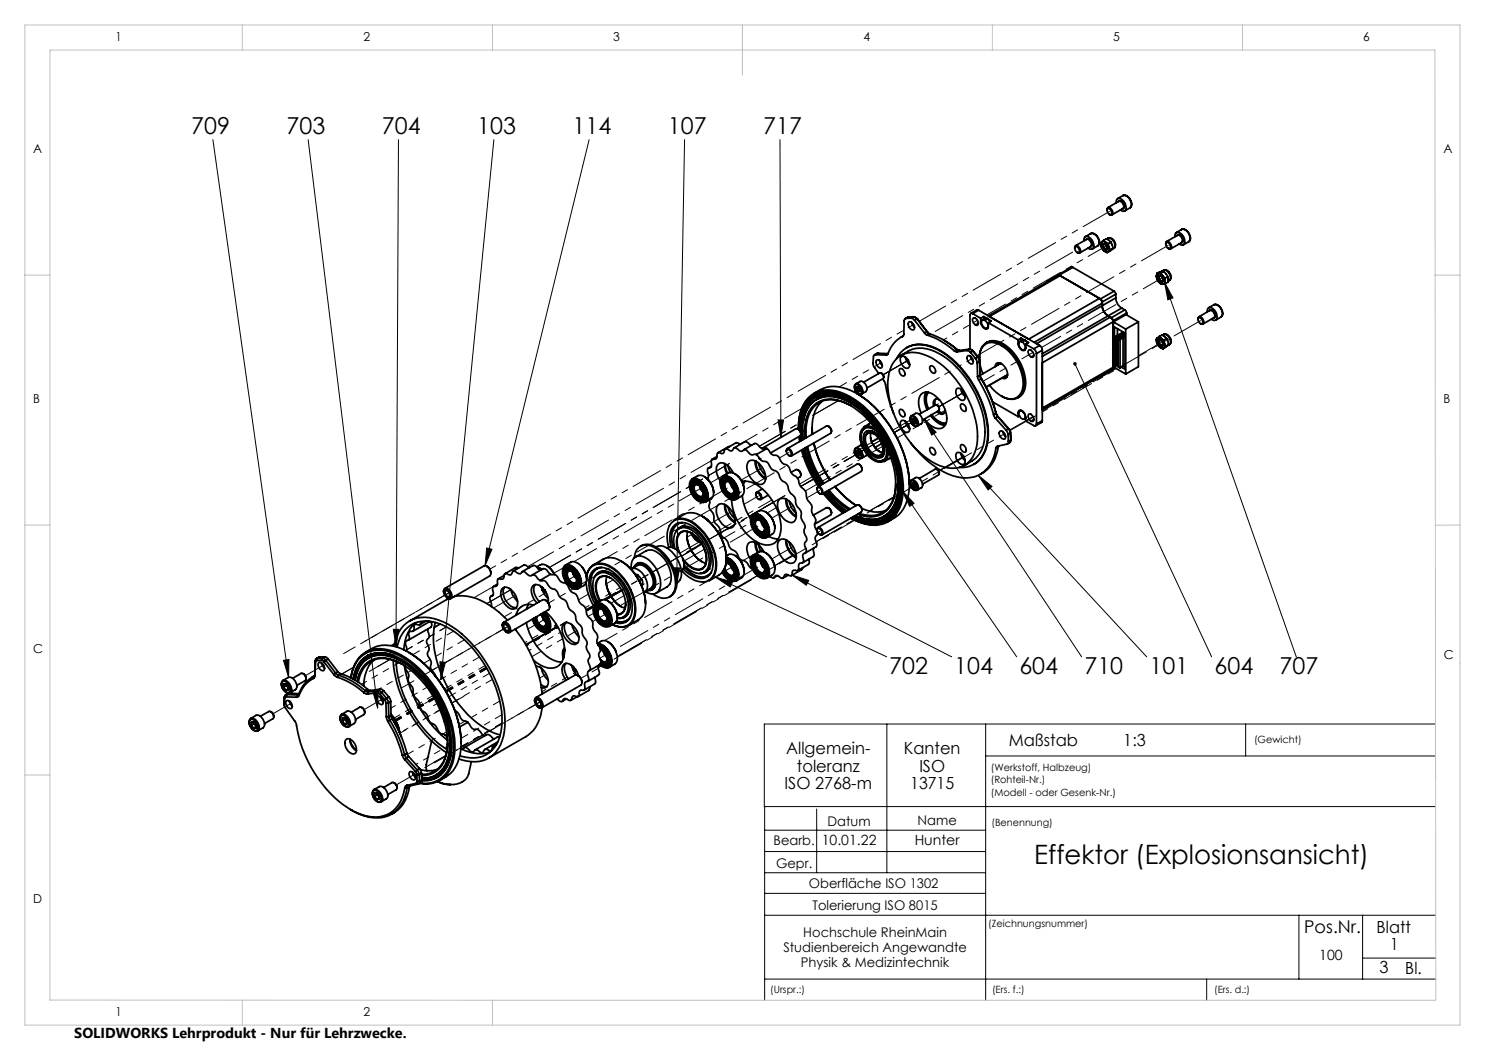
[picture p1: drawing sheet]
<svg xmlns="http://www.w3.org/2000/svg" width="297mm" height="210mm" viewBox="0 0 297 210" stroke-linecap="round" stroke-linejoin="round" font-family="sans-serif">
<defs><g id="words">
<text font-size="5.3" x="206.9" y="172.8">Effektor (Explosionsansicht)</text>
<g font-size="4.7">
<text x="38.2" y="26.9">709</text>
<text x="57.3" y="26.9">703</text>
<text x="76.4" y="26.9">704</text>
<text x="95.4" y="26.9">103</text>
<text x="114.5" y="26.9">114</text>
<text x="133.6" y="26.9">107</text>
<text x="152.6" y="26.9">717</text>
<text x="177.9" y="134.8">702</text>
<text x="190.9" y="134.8">104</text>
<text x="203.9" y="134.8">604</text>
<text x="216.9" y="134.8">710</text>
<text x="229.9" y="134.8">101</text>
<text x="242.9" y="134.8">604</text>
<text x="255.9" y="134.8">707</text>
</g>
<text font-size="3.5" x="260.8" y="186.7">Pos.Nr.</text>
<g font-size="3.3">
<text x="201.7" y="149.2">Maßstab</text>
<text x="224.7" y="149.2">1:3</text>
<text x="157.2" y="150.9">Allgemein-</text>
<text x="159.4" y="154.4">toleranz</text>
<text x="180.8" y="150.9">Kanten</text>
<text x="183.9" y="154.4">ISO</text>
<text x="156.9" y="157.9">ISO 2768-m</text>
<text x="182" y="157.9">13715</text>
<text x="275.3" y="186.6">Blatt</text>
<text x="278.1" y="190">1</text>
<text x="275.9" y="194.6">3</text>
<text x="281.1" y="194.9">Bl.</text>
</g>
<text font-size="2.9" x="14.9" y="207.6">SOLIDWORKS Lehrprodukt - Nur für Lehrzwecke.</text>
<g font-size="2.8">
<text x="164.4" y="169.1">10.01.22</text>
<text x="182.9" y="169.1">Hunter</text>
<text x="263.9" y="192.1">100</text>
</g>
<g font-size="2.7">
<text x="165.5" y="165.2">Datum</text>
<text x="183.5" y="165.1">Name</text>
<text x="154.7" y="169">Bearb.</text>
<text x="155.2" y="173.6">Gepr.</text>
<text x="161.8" y="177.5">Oberfläche ISO 1302</text>
<text x="162.5" y="182">Tolerierung ISO 8015</text>
<text x="156.7" y="190.4">Studienbereich Angewandte</text>
<text x="160.7" y="187.4">Hochschule RheinMain</text>
<text x="160.2" y="193.4">Physik &amp; Medizintechnik</text>
</g>
<g font-size="2.5">
<text x="23.1" y="8.2">1</text>
<text x="72.7" y="8.2">2</text>
<text x="122.7" y="8.2">3</text>
<text x="172.7" y="8.2">4</text>
<text x="222.7" y="8.2">5</text>
<text x="272.7" y="8.2">6</text>
<text x="6.7" y="30.7">A</text>
<text x="288.7" y="30.7">A</text>
<text x="6.7" y="80.7">B</text>
<text x="288.7" y="80.7">B</text>
<text x="6.7" y="130.7">C</text>
<text x="288.8" y="131.7">C</text>
<text x="6.7" y="180.7">D</text>
<text x="23.1" y="203.2">1</text>
<text x="72.7" y="203.2">2</text>
</g>
<g font-size="2">
<text x="250.8" y="148.6">(Gewicht)</text>
<text x="198.2" y="154.1">(Werkstoff, Halbzeug)</text>
<text x="198.2" y="156.6">(Rohteil-Nr.)</text>
<text x="198.2" y="159.1">(Modell - oder Gesenk-Nr.)</text>
<text x="198.3" y="165.3">(Benennung)</text>
<text x="197.7" y="185.4">(Zeichnungsnummer)</text>
<text x="154.1" y="198.7">(Urspr.:)</text>
<text x="198.4" y="198.7">(Ers. f.:)</text>
<text x="242.8" y="198.6">(Ers. d.:)</text>
</g>
</g></defs>
<g fill="none" stroke="#000" stroke-width=".2">
<path d="M42.6 27.9l15.1 107.6M61.6 27.9l13.9 113.7M79.7 27.9l-.5 101.5M98.8 27.9l-10.6 108M117.8 27.9l-20.8 85.2M136.9 27.9l-1.6 89.2M156 27.9l.2 59.6M232.9 56.5l26.4 74.9M232.9 56.5l1.7 3.1-1 .4zM215 72.8l27.3 58.6M155.6 84h1.1l-.5 3.5zM180.4 98.1l22.9 33.3"/>
<path d="M180.4 98.1l2.4 2.6-.9 .6zM184.8 83.8l31.5 47.6M184.8 83.8l2.4 2.7-.9 .5zM195.7 95.1l33.6 36.3M195.7 95.1l2.7 2.2-.8 .7zM97.3 109.6l1.1 .2-1.4 3.3zM134.8 113.6h1.1l-.6 3.5zM143.1 115.4l34.2 16M143.1 115.4l3.4 1-.4 1zM158.4 115l31.9 16.4M158.4 115l3.3 1.1-.4 .9zM56.7 132.1l1.1-.2-.1 3.6z"/>
<path d="M74.5 138.2l1.1-.1-.1 3.5zM78.7 125.9h1.1l-.6 3.5zM88 132.4l1.1 .1-.9 3.4zM177.4 144.8v29.7M197.1 144.8v55.3M197.1 151.2h90M249.1 144.8v6.4M287.1 144.8h-134.2v16.5h134.2M152.9 178.7h44.2M152.9 174.5h44.2M152.9 170.3h44.2M152.9 166h44.2"/>
<path d="M152.9 161.3v38.8M163.3 161.8v12.7M152.9 195.8h134.3M152.9 183h134.2M241.3 195.8v4.3M259.8 183v12.8M272.5 183v12.8M272.5 191.6h14.7"/>
</g>
<g fill="none" stroke="#c0c0c0" stroke-width=".2">
<path d="M5 5h287v200h-287zM10 10h277l.2 190.1-277.2-.1zM48.5 5v5M98.5 5v5M148.5 5v10M198.5 5v5M248.5 5v5M5 55h5M287 55h5M5 105h5M292 105h-4.9M5 155h5"/>
<path d="M48.5 200v5M98.5 200v5"/>
</g>
<path d="M184.8 83.8l2.4 2.7-.9 .5zM232.9 56.5l1.7 3.1-1 .4zM180.4 98.1l2.4 2.6-.9 .6zM195.7 95.1l2.7 2.2-.8 .7zM143.1 115.4l3.4 1-.4 1zM134.8 113.6h1.1l-.6 3.5zM158.4 115l3.3 1.1-.4 .9zM97.3 109.6l1.1 .2-1.4 3.3zM88 132.4l1.1 .1-.9 3.4zM155.6 84h1.1l-.5 3.5zM78.7 125.9h1.1l-.6 3.5zM74.5 138.2l1.1-.1-.1 3.5zM56.7 132.1l1.1-.2-.1 3.6zM214.7 72.6a.36 .36 0 0 0 .2 .5 .36 .36 0 0 0 .4-.3 .36 .36 0 0 0-.5-.3l.2 .3-.2-.3z" fill="#000"/>
<g fill="none" stroke="#000" stroke-width=".35">
<path d="M223.5 39.7l1.1-.6a1.63 1.63 0 0 1 1.4 2.5l-1.1 .6M224.6 39.1a1.56 1.56 0 0 1 1.7 2.1l-.3 .3M209.6 56.3h-.2l-.1 .1M211.6 55l-2.2 1.3M211.8 55h-.3v.2M211.8 55l8.3 4.8M214.6 53.5l-.3-.1-2.7 1.6M214.6 53.5l-2.8 1.5M214.6 53.5l8.2 4.7M214.9 49.6l.2-.5a1.04 1.04 0 0 1 .9 1.4l-.3 .1-.3-.1M215.1 49.3a.81 .81 0 0 1 .7 1.2 .79 .79 0 0 1-.7-1.2zM215.1 49.1l2.2-1.2a.98 .98 0 0 1 .9 1.4l-2.3 1.3"/>
<path d="M216.8 48.2a.66 .66 0 0 1 .2-.9 .66 .66 0 0 1 .9 .2 1.58 1.58 0 0 1 .5 2.3h-.5l-.3-.2M217.2 47.9a.89 .89 0 0 1 1.2 1l-.1 .4-.3 .1M218.1 46.7a1.42 1.42 0 0 1 1.7 1.2 1.03 1.03 0 0 1-.3 1.3M218.1 46.7a1.64 1.64 0 0 1 1.6 2.4l-.2 .1M218.1 46.7l-1 .6M219.5 49.2l-1 .6M220.1 59.8l.4 .6M220.2 49.3l.7 .9M220.3 48.4l-.1 .2v.7M220.3 48.4l.5-.1 .3 .2M220.3 48.4l-.2 .2 .1 .7M220.7 48.7a.78 .78 0 0 1 .6 1.2 .78 .78 0 0 1-.6-1.2z"/>
<path d="M220.7 48.7a.78 .78 0 0 0 .7 1.2M220.7 48.1l.4 .4M220.7 48.1l.6-.3 .9 .7M220.7 48.1l-.4 .3M220.9 50.2l.4 .2 .4-.1M220.9 50.2l.5 .3M221.1 48.5l.6 .2M221.1 48.5l.7 .9M221.2 49l-.3-.2a.51 .51 0 0 0-.1 .7 .51 .51 0 0 0 .6 .2v-.3M221.4 42l.1-.5a.9 .9 0 0 1 .9 .5 .9 .9 0 0 1-.1 1l-.4-.1M221.5 41.7a.79 .79 0 0 1 .7 1.2 .81 .81 0 0 1-.7-1.2zM221.5 41.5l2.3-1.3a.98 .98 0 0 1 .8 1.5l-2.2 1.3"/>
<path d="M221.6 47.7a1.24 1.24 0 0 1 1.3 .6 1.24 1.24 0 0 1-.1 1.4M221.6 47.7a1.36 1.36 0 0 1 1.2 2M221.6 47.7l-.3 .1M221.7 48.7l.1 .7M221.7 50.3l-.3 .2M221.8 49.4v.7l-.1 .2M221.8 49.4l.2 .6M222 50l-.3 .3M222.2 48.5l.4 1.2M222.2 48.5l-.5 .2M222.6 49.7l-.6 .5-.6 .3M222.6 49.7l-.6 .3"/>
<path d="M222.8 49.7l-.5 .2M222.8 58.2l.4 .6M222.8 58.2l-2.7 1.6M223.2 59.6a2.46 2.46 0 0 0 1.1 2M223.2 59.6l-2.7 1.5M223.2 58.8l-2.7 1.6M223.2 58.8v.8M223.2 40.6a.67 .67 0 0 1 .3-.9 .67 .67 0 0 1 .9 .2 1.62 1.62 0 0 1 .5 2.3l-.8-.2M223.7 40.3v-.1a.83 .83 0 0 1 1.1 .8v.5l-.3 .3M231.3 55.3l.4 1M231.4 54.7h.3M231.4 54.7l-.1 .6"/>
<path d="M231.7 54.7l-.3 .1-.1 .5M231.7 54.7h.3l.6 .5M231.7 56.3l.4 .4 .5 .1M231.7 55.2a.7 .7 0 0 1 .8 .3 .7 .7 0 0 1-.1 .9l-.3-.1-.4-.4zM231.7 56.3l.5 .5h.4M231.8 55.2a.75 .75 0 0 0 0 .8 .75 .75 0 0 0 .7 .3M232.1 55.2h-.1a.58 .58 0 0 0-.1 .7 .58 .58 0 0 0 .6 .3l.1-.2M232.2 54.6l.4 .6M232.2 54.6l-.5 .1M232.3 54.3l.4-.2a1.34 1.34 0 0 1 1.4 1.6l-.2 .4M232.6 55.2l.3 1M232.6 55.2l.4 .4"/>
<path d="M232.7 54.1a1.24 1.24 0 0 1 1.3 .6 1.24 1.24 0 0 1-.1 1.4M232.7 54.3l.9 1M232.7 54.3a1.52 1.52 0 0 0-1.3 .4M232.7 54.3l-.5 .3M232.9 56.2l.1 .6M232.9 56.2l-.1 .4-.2 .2M233 55.6l-.1 .6M233 56.8h-.4M233.2 48.8l.1-.5a1.01 1.01 0 0 1 .9 1.4h-.6M233.3 48.5a.79 .79 0 0 1 .7 1.2 .79 .79 0 0 1-.7-1.2zM233.3 48.3l2.2-1.2a.97 .97 0 0 1 .9 1.4l-2.3 1.3M233.6 55.3v1.1l-.6 .4"/>
<path d="M233.6 55.3l-.6 .3M233.9 56.1l-.3 .2M235 47.3a.67 .67 0 0 1 .3-.8 .67 .67 0 0 1 .8 .2 1.62 1.62 0 0 1 .5 2.3l-.8-.2M235.4 47.1l.2-.2a1.1 1.1 0 0 1 .8 1.6l-.2 .1M236.3 45.9a1.57 1.57 0 0 1 1.7 2.1l-.3 .3M236.3 45.9a1.63 1.63 0 0 1 1.4 2.5l-1 .6M236.3 45.9l-1 .6M162.8 78.7a6.7 6.7 0 0 1 7.5-.6 21.7 21.7 0 0 1 10 11.4 16.2 16.2 0 0 1 1.1 10.7 6.4 6.4 0 0 1-3.8 4.1M163.1 79.1a6.1 6.1 0 0 0-2.4 3.7M163.8 79.1l.5-.4-.9 .6M164 79.5l-.1 .1M164.1 79.4l-.1 .1"/>
<path d="M164.6 78.7l-1.5 .8M165.1 79.2l-1.8 .7M171 77.1a.81 .81 0 0 1 1.2 .5l.1 .4a.57 .57 0 0 1-.3 .8 1.31 1.31 0 0 1-1-1.7zM171.2 76.8a1.37 1.37 0 0 1 1.1 2l.9-.5a1.38 1.38 0 0 0-1.1-2l-.9 .5a1.26 1.26 0 0 0 .4 1.9l.4 .2 .3-.1M171.3 77.9v-.5h.4l.3 .4v.5h-.3M171.3 77.9l.4 .4M171.4 78.7a22.8 22.8 0 0 1 10.5 18.2M171.8 77.5v.1M171.8 77.6l-.5 .3M171.8 77.6l.1 .2M171.8 77.5l.1 .3M171.9 77.8h.1"/>
<path d="M172 78.1l-.3 .2M175.1 70.9l-.2 .1-.2 .3-.1 1.5 1.2 1.9M175.1 70.9l2.1 .1M175.3 72a1.02 1.02 0 0 1 1 1.5 1.04 1.04 0 0 1-1-1.5zM175.6 70.7l-.7 .3M175.6 70.7l-.5 .2M175.6 70.7h2M175.9 72.1l.1 .5 .5 .5M176.3 74.6l.3 .4 .1 .5M176.5 75.8l.5 .8a29.7 29.7 0 0 0 1.7 6M176.7 75.5l-.2-.7-.4-.2-3.4 1.8M176.7 75.5l-.1 .2-3.2 1.9"/>
<path d="M177.6 70.8l-.4 .2M179.2 71.9a5.2 5.2 0 0 1 6.3-.7 19.4 19.4 0 0 1 9.7 13 9.7 9.7 0 0 1-1.1 7.8 4.7 4.7 0 0 1-5.3 1.4 15.5 15.5 0 0 1-8.5-7.5 17.2 17.2 0 0 1-2.6-10.4 6.7 6.7 0 0 1 1.5-3.6zM179.3 71.7a5.2 5.2 0 0 1 7.2-2.2 18.7 18.7 0 0 1 9.2 9.6 16 16 0 0 1 1.5 10.4 5 5 0 0 1-5.3 4M179.9 73.8a.91 .91 0 0 1 .9 .4 .91 .91 0 0 1 0 1 1.01 1.01 0 0 1-.9-1.4zM180.2 71.1a6.3 6.3 0 0 1 7.6-.4 19.8 19.8 0 0 1 9.2 15.7 6.5 6.5 0 0 1-4.1 6.7M180.3 71.3a1.34 1.34 0 0 1 1.6 1.4 .68 .68 0 0 1-.2 .9 .68 .68 0 0 1-.9-.2l-.7-1a.94 .94 0 0 1 .2-1.1zM180.6 67.3a7.4 7.4 0 0 0-3.2 3.7h-.2M180.6 67.2v.1M180.7 67.2l-.5 .2M181.1 71.4l.2 .8 .6 .7M181.2 63.7l-.3 .3-.1 2.9-.2 .4M181.3 69.6a6.3 6.3 0 0 1 6.6 .4 21 21 0 0 1 9.8 17.1 6.5 6.5 0 0 1-2.8 5.7l-.1 .1"/>
<path d="M181.6 72l.1 .1M181.7 63.4l-.7 .3M181.7 63.4l-.5 .3M181.8 64.4a1.04 1.04 0 0 1 1 1.5 1.02 1.02 0 0 1-1-1.5zM182.2 63.6l.7 .5M182.2 63.6l-1 .1M182.4 64.5l.1 .5 .4 .5M182.7 63.4l.7 .4M182.7 63.4l-.5 .2M182.7 63.4h-1M182.9 64.1l2 2.5M183 63.5l.5 .3"/>
<path d="M183.4 63.8l-.5 .3M183.4 63.8l2 2.5M183.4 63.8h.1M183.5 63.8l2 2.6M184.9 66.6l.6 .4M185.2 78.4a3.9 3.9 0 0 0 .2 3.5M185.4 66.3l.5 .5M185.4 66.3l-.5 .3M185.4 66.3l.1 .1M185.5 67a15.7 15.7 0 0 1 5.4 3.2M185.5 66.4l.4 .3M185.6 78.4a3.2 3.2 0 0 0 0 3.5"/>
<path d="M185.6 78.4a3.5 3.5 0 0 0 .1 3.4M185.9 66.8a14.2 14.2 0 0 1 5.4 3.1M185.9 66.8l-.4 .2M186 73.3a.88 .88 0 0 1 1 .3 .88 .88 0 0 1 0 1 1 1 0 0 1-1-1.3zM187.2 79.8l-.2 .3v.9M188.6 67.9l1.6 1 1.3 1.1M190.9 70.2l.5 .2M191.3 69.9l.6 .2M191.3 69.9l-.4 .3M191.3 69.9l.2 .1M191.4 77.7a1.58 1.58 0 0 1 1.5 2.2 1.05 1.05 0 0 1-1.5-.7l-.2-.4a1.11 1.11 0 0 1 .2-1.1zM191.5 70l.1 .1"/>
<path d="M191.9 70.1l-.5 .3M192.2 77.8v.1a2.07 2.07 0 0 0 .8 1.4M192.7 78.4l.1 .2M193.4 70.1l.7 .4M193.4 70.1l-2 .3M193.5 71.2a1.06 1.06 0 0 1 1 1.5 1.06 1.06 0 0 1-1-1.5zM193.9 69.8l.7 .4M193.9 69.8l-.5 .3M193.9 69.8l-2 .3M194.1 71.3l.1 .4 .5 .5M194.1 70.5l1 1.2M194.2 69.9l.5 .4"/>
<path d="M194.5 62.7a.33 .33 0 0 0-.4 0 .33 .33 0 0 0-.1 .3v6.8M194.5 62.7l1.6 1M194.6 70.2l-.5 .3M194.6 70.2l.9 1.2M194.6 70.2l.1 .1M194.7 63.6a.95 .95 0 0 1 .8 1.4 .97 .97 0 0 1-.8-1.4zM194.7 70.3l1 1.1M195.1 71.7l.3 .9M195.4 72.6l.1 2.7M195.5 75.3l.3 .7M195.5 71.4l.4 .9M195.5 71.4l-.4 .3"/>
<path d="M195.5 71.4h.2M195.7 71.4l.2 .7M195.7 64.7l-.6 .3M195.7 62h-.3l-1.2 .7M195.7 62l-1.2 .7M195.7 62l12.2 7.1M195.8 76a26 26 0 0 1 2.9 6.9M195.9 72.3l.7 2.4M195.9 72.3l-.5 .3M195.9 72.1v.2M195.9 72.3l.1 2.8M195.9 72.1l.1 2.7"/>
<path d="M196 75.1l.2 .7M196 74.8l.3 .9M196 75.1l-.5 .2M196 74.8v.3M196.1 64.4a1.53 1.53 0 0 0 1.2 1.4l.3-.3 .1-1M196.1 63.7v.7M196.2 75.8a24.8 24.8 0 0 1 3 6.9M196.2 75.8l-.4 .2M196.3 75.7a23.7 23.7 0 0 1 2.9 6.8M196.3 75.7l-.1 .1M196.3 64.3l-.2 .1M196.4 64.1a.99 .99 0 0 1 1 .4 .99 .99 0 0 1 0 1.1 1.21 1.21 0 0 1-1-1.5z"/>
<path d="M196.7 63.3l.6 .4M196.7 63.3l-.6 .4M196.7 63.3v.5M197.2 68.6l.2-.2a3.2 3.2 0 0 1 3.2 .3M197.3 63.7l-.8 .3M197.3 63.7h.2M197.5 63.7l.1 .1M197.5 63.7l-.5 .4M197.6 63.8l.4 .5M197.6 65.5l-.2 .1M197.6 63.8l.7 .4-.6 .3M197.7 63.2l14-8.1h.3l-14.1 8.2 7.8 4.5 14.2-8.1 .4 .4 .2 .5-13.7 7.9"/>
<path d="M197.7 64.5l5.9 3.5M199 73.3a.73 .73 0 0 1 .4-.7 .73 .73 0 0 1 .9 .1 2.34 2.34 0 0 1 1 2.8 .74 .74 0 0 1-.9 .1M199.7 72.6l-.1 .4M200.1 72.7h.1l-4.2 2.4M200.3 69.1a9.4 9.4 0 0 1 4.3 8.4 2.53 2.53 0 0 1-4 1.9l-1.8-1.3-.9-1.1M200.3 69.1a2.63 2.63 0 0 0-3.9 .4 3.8 3.8 0 0 0-.5 2.4M200.4 68.9a2.68 2.68 0 0 0-4.2 .9l-.3 1.2v.6M200.4 68.9a9.7 9.7 0 0 1 4.4 8.6 2.67 2.67 0 0 1-1.7 2.3 2.67 2.67 0 0 1-2.7-.5l-.1-.1M200.4 68.9l-.1 .2M200.6 68.7a9.7 9.7 0 0 1 4.5 8.7 2.65 2.65 0 0 1-1.5 2.2M200.6 68.7l-.2 .2M201 75.3l.4 .1"/>
<path d="M201.4 75h.1l-4.3 2.4M203.6 68.7l.2 .7a1 1 0 0 0 1.2 .7l.1-.5v-.7M203.6 68v.7M203.8 68.6l-.2 .1M203.8 68.4a.79 .79 0 0 1 1.2 .7 .56 .56 0 0 1-.4 .9 1.22 1.22 0 0 1-.8-1.6zM204.2 67.6l.6 .4M204.2 67.6l-.6 .4M204.2 67.6v.6M204.8 68l-.9 .3M204.8 68h.2M205 68l.1 .1M205 68l-.6 .4"/>
<path d="M205.1 68.1l.4 .5M205.1 69.8l-.2 .1M205.1 68.1l.6 .4-.6 .4M205.1 68.9l1.7 .9M205.8 70a.97 .97 0 0 1 .8 1.4 .95 .95 0 0 1-.8-1.4zM206.8 69.8l.4 .5 .1 .4M206.8 71.1l-.6 .3M207.3 70.7v14.1M207.9 69.1a1.06 1.06 0 0 1 .6 1M207.9 69.1l-1.1 .7M208.5 70.1l-1.2 .6M208.5 70.1v14"/>
<path d="M220.3 75.1l-11.8 6.8 14-8.1 .1-.3-14.1 8.1M220.5 75l-.2 .2h-.2M220.5 61.1a2.46 2.46 0 0 0 1.1 2.1M220.5 60.4v.7M220.5 61.1l-13.2 7.6M221.6 63.2l.6 .4M221.6 63.2l.5 .2M221.6 63.2l-13.1 7.6M222.1 63.4l.4 .4 .1 .6-14.1 8.2M222.1 63.4l-13.6 7.9M222.2 63.6l.4 .6M222.6 67.6v.3l.2 .2"/>
<path d="M222.6 68.7v.3l.2 .1M222.6 69.7v.4l.2 .1M222.6 70.8v.3l.2 .2M222.6 71.9v.3l.2 .2M222.6 73v.3l.2 .1M222.6 67.6l.2 .2M222.6 68.7l.2 .1M222.6 69.7l.2 .2M222.6 70.8l.2 .2M222.6 71.9l.2 .2M222.6 73l.2 .2M222.6 73.7l-.1 .2h-.2"/>
<path d="M222.6 64.2v3.4M222.6 67.9v.7M222.6 69v.7M222.6 70.1v.7M222.6 71.2v.7M222.6 72.2v.7M222.6 73.3v.4M222.7 73.4h.1M222.7 64.4l2.4 1.4M222.7 73.4l2.4 1.4M222.7 64.4v3.1M222.7 68v.6"/>
<path d="M222.7 69.1v.6M222.7 70.1v.7M222.7 71.2v.7M222.7 72.3v.6M222.7 64.4l2.5-1.5 2.5 1.5M222.8 67.8v.3M222.8 68.8v.3M222.8 69.9v.3M222.8 71v.3M222.8 72.1v.3M222.8 73.2v.2M222.9 67.4v-2l2.1 1.2v7.3l-.7-.5"/>
<path d="M222.9 72.6l.2 .1M222.9 68v.5M222.9 69.1v.5M222.9 70.2v.5M222.9 71.3v.4M222.9 72.3v.3M222.9 73.5l-.3 .2M223.1 73.6l-.6 .3M223.1 73.6l-2.8 1.6M223.1 73.6h.1M223.5 72.3h.1M223.5 65.7v1.4"/>
<path d="M223.5 67.7v.4M223.5 68.7v.5M223.5 69.8v.5M223.5 70.9v.5M223.5 72v.3M223.5 72.3l-.6 .3M223.6 73l-.8 .4M223.6 67.7v5.7l.4 .2M223.6 67.7l.4 .2M223.6 68.7l-.8 .4M223.6 68.4l-.8 .4M223.6 68.1l-1 .6"/>
<path d="M223.6 69.8l-.8 .4M223.6 69.5l-.8 .4M223.6 69.1l-1 .6M223.6 70.8l-.8 .5M223.6 70.5l-.8 .5M223.6 70.2l-1 .6M223.6 71.9l-.8 .5M223.6 71.6l-.8 .5M223.6 71.3l-1 .6M223.6 72.7l-.8 .5M223.6 72.4l-1 .6M224 67.9v5.7"/>
<path d="M224.3 61.6l-2.7 1.6M224.3 61.6l.7 .4M224.6 67.5l-.6 .4M224.6 67.5v5.8l-.6 .3M224.8 73l.2 .2M224.8 66.6v.3l-2 1.2M224.8 66.6l-2 1.2M224.8 66.6l-.2-.1-2 1.1M225 62l.3 .6M225 62l-2.8 1.6M225 67.2l-.5 .3h.1M225 66.8l-1.4 .9"/>
<path d="M225 72.9l-.4 .2M225.1 65.8v9M225.3 62.6l-2.7 1.6M225.3 62.6v.4M227.7 64.4l-2.6 1.4M227.7 64.4v8.9l-2.6 1.5M231.4 68.5l.6 1M231.5 67.6l.3-.1 .4 .2M231.5 67.6l-.2 .5 .1 .4M231.5 67.6l-.3 .3 .2 .6M231.8 68a.78 .78 0 0 1 .6 1.2 .78 .78 0 0 1-.6-1.2zM231.8 68a.78 .78 0 0 0 .7 1.2"/>
<path d="M231.8 67.3l.4 .4M231.8 67.3l.6-.3 .9 .7M231.8 67.3l-.3 .3M232 69.5l.6 .2 .2-.1M232 69.5l.6 .3M232.2 67.7l.6 .3M232.2 67.7l.7 1M232.3 68.2l-.3-.2a.57 .57 0 0 0-.1 .7 .57 .57 0 0 0 .5 .3l.2-.4M232.7 66.9a1.24 1.24 0 0 1 1.3 .6 1.24 1.24 0 0 1-.1 1.4M232.7 66.9a1.34 1.34 0 0 1 1.2 2M232.7 66.9l-.3 .2M232.8 68l.1 .7"/>
<path d="M232.8 69.6l-.2 .2M232.9 68.7v.5l-.1 .4M232.9 68.7l.3 .5M233.2 69.2l-.4 .4M233.3 67.7l.4 1.2M233.3 67.7l-.5 .3M233.7 68.9l-1.1 .9M233.7 68.9l-.5 .3M233.9 68.9l-.5 .3M239.6 63.9l.1-.5a.9 .9 0 0 1 .9 .5 .9 .9 0 0 1-.1 .9l-.4-.1M239.7 63.6a.79 .79 0 0 1 .7 1.2 .81 .81 0 0 1-.7-1.2zM239.7 63.4l2.3-1.3a.98 .98 0 0 1 .8 1.4l-2.2 1.3"/>
<path d="M241.4 62.4v-.2a.63 .63 0 0 1 .4-.7 .63 .63 0 0 1 .8 .2 1.62 1.62 0 0 1 .5 2.4l-.8-.3M241.7 61.6l1.1-.6a1.63 1.63 0 0 1 1.4 2.4M241.8 62.2l.1-.1a.83 .83 0 0 1 1.1 .8v.5l-.3 .2M242.8 61a1.57 1.57 0 0 1 1.7 2.1l-.3 .3M244.2 63.4l-1.1 .6M138.1 96.1a1.4 1.4 0 0 1 2.1 .2 3.7 3.7 0 0 1 1.2 3.6 1.1 1.1 0 0 1-1.8 .3 3.5 3.5 0 0 1-1.5-4.1zM138.3 96.3a1.19 1.19 0 0 1 1.8 .2 3.3 3.3 0 0 1 1.2 3.3 1.05 1.05 0 0 1-1.8 .1 3.3 3.3 0 0 1-1.2-3.6zM138.3 96.3a1.25 1.25 0 0 1 1.8 .2 3.3 3.3 0 0 1 1.2 3.3 1.1 1.1 0 0 1-1.8 .1 3.2 3.2 0 0 1-1.2-3.6zM138.4 97.4h.1M138.4 97.4a.85 .85 0 0 1 .6-1 .85 .85 0 0 1 1 .4 2.3 2.3 0 0 1 .8 2.9 .88 .88 0 0 1-1.1 0M138.4 95.8l1.1-.6a2.45 2.45 0 0 1 2.8 1.7 2.12 2.12 0 0 1-.1 2.9l-1.1 .6a2.52 2.52 0 0 0-.2-3.3 2.54 2.54 0 0 0-2.2-1.4zM138.5 96.2a1.56 1.56 0 0 1 1.9 .7 2.55 2.55 0 0 1 .6 3.1 1.51 1.51 0 0 1-2-.6 2.5 2.5 0 0 1-.5-3.2z"/>
<path d="M138.6 96.7a1.1 1.1 0 0 1 1.7 .4l.5 .8a1.41 1.41 0 0 1-.3 1.9 2.33 2.33 0 0 1-2.1-2.4zM138.6 96.8a1.1 1.1 0 0 1 1.7 .3l.6 1.2a.94 .94 0 0 1-.7 1.5 2.42 2.42 0 0 1-1.6-3zM138.6 96.9a.98 .98 0 0 1 1.6 .3l.5 .7a1.15 1.15 0 0 1-.3 1.8 2.2 2.2 0 0 1-1.8-2.8zM138.9 96.7a1.1 1.1 0 0 1 1.4 .5M138.9 97a1.41 1.41 0 0 1 1.8 1.4 .67 .67 0 0 1-.2 .9 .67 .67 0 0 1-.9-.1 1.7 1.7 0 0 1-.7-2.2zM139.7 99.7h.1M139.7 96.3a1.04 1.04 0 0 0-1.3 0 1.04 1.04 0 0 0-.2 1.3 2.95 2.95 0 0 0 2.2 2.5 .96 .96 0 0 0 .9-1.1M139.8 96.7h-.1a.71 .71 0 0 0-1.1 .2M139.9 97.1l.3 .8 .5 .6-.6-.8zM140.2 97.4a.72 .72 0 0 0-1.1-.5 .72 .72 0 0 0-.2 1.1l.3 .7a1.06 1.06 0 0 0 1.3 .5l.2-.5M140.2 96.5a1.16 1.16 0 0 0-1.2-.5 1.16 1.16 0 0 0-1 1 3.3 3.3 0 0 0 2.5 3.3 1.26 1.26 0 0 0 .9-1.7l-.4-1-.5-.8M140.3 97.2a1.69 1.69 0 0 1 .3 2.4h-.1"/>
<path d="M140.9 95.3l.8 .7M141 98.8a.73 .73 0 0 1-.8 .9M141.5 95.7h-.1M141.7 96l.8 1.4 .2 1.2M141.9 100l.1 .6a1.57 1.57 0 0 0 .6 2l.2 .8a1.43 1.43 0 0 0 .7 1.6 2.38 2.38 0 0 1 .7 1.9l.5 .6a2.66 2.66 0 0 1 1.2 2l.4 .4a1.85 1.85 0 0 1 1.4 1.5l.6 .7a1.47 1.47 0 0 1 1.5 1.1l.3 .4 .4 .2M142.3 93.3l-.7 .3M143.4 91.3l-1 .6M144.3 95.6a1.35 1.35 0 0 1 2 .2 3.5 3.5 0 0 1 1.1 3.8 1.64 1.64 0 0 1-2.4-.6 3.1 3.1 0 0 1-.7-3.4zM144.5 96.8a.89 .89 0 0 1 .6-.9 .89 .89 0 0 1 1.1 .4 2.3 2.3 0 0 1 .7 2.8 .9 .9 0 0 1-1 0M144.5 95.6a1.75 1.75 0 0 1 2.3 1 2.26 2.26 0 0 1 .2 3.1 2.35 2.35 0 0 1-2.5-1.8 1.98 1.98 0 0 1 0-2.3zM144.6 95.6a2.02 2.02 0 0 1 2.5 1.4l.2 .5a1.77 1.77 0 0 1-.3 2.2 2.4 2.4 0 0 1-2.5-1.8l-.3-.9a1.34 1.34 0 0 1 .4-1.4zM144.7 96.1a1.14 1.14 0 0 1 1.8 .5l.4 .8a1.13 1.13 0 0 1-.6 1.9 2.47 2.47 0 0 1-1.6-3.2z"/>
<path d="M144.8 96.2a1.14 1.14 0 0 1 1.6 .5 2.06 2.06 0 0 1 .4 2.4 1.77 1.77 0 0 1-2.1-1.6 1.39 1.39 0 0 1 .1-1.3zM144.9 96.2a1.34 1.34 0 0 1 1.7 .8 1.4 1.4 0 0 1-.1 2.1 2.12 2.12 0 0 1-1.6-2.9zM144.9 92.7l.1 1 .4 1M145 96.5a.92 .92 0 0 1 1.4 .5l.2 .4a.95 .95 0 0 1-.3 1.5 1.85 1.85 0 0 1-1.3-2.4zM145 96.1a1.91 1.91 0 0 1 2 2.1M145.1 92.8v.8l.5 1.1M145.2 96.4a1.56 1.56 0 0 0 1.3 2.3l.2-.1 .1-.6M145.6 93.2l.5 1.3M145.7 95.7h.2a.99 .99 0 0 0-1.2 0 .99 .99 0 0 0-.4 1.1 3 3 0 0 0 2.3 2.8 .95 .95 0 0 0 .9-1.1M145.8 99.1h.1M145.9 96.1h-.1a.71 .71 0 0 0-1.1 .3M145.9 89.3l-2.3 1.2"/>
<path d="M146 99.8a1.15 1.15 0 0 0 1.4 0 1.15 1.15 0 0 0 .4-1.3 3.5 3.5 0 0 0-3-3.4l-.3 .1 1.1-.6a1.93 1.93 0 0 1 2.2 .9 3.2 3.2 0 0 1 .8 3.5l-1.4 .9M146 96.6l.3 .8 .5 .5M146.6 97.2l-.3 .2M146.6 94.6a2.88 2.88 0 0 0-2.6-2 1.53 1.53 0 0 0-.7 2l.7 1.5M146.8 97.6l-.1 .2M147 94.8a4.1 4.1 0 0 1 1.8 3M147 98.2l-.1 .6-.2 .3M147.1 98.2a.73 .73 0 0 1-.8 .9M147.4 98.4v.3M148.1 88.9l-.9-.3-2.1 1.2M148.4 96.3a5.3 5.3 0 0 1 4.7 2 10.4 10.4 0 0 1 3 8.2 2.75 2.75 0 0 1-4.2 2.1 10.9 10.9 0 0 1-5.6-8.7M148.4 99.1l.3 1.3 .5 1.7 .9 1.7"/>
<path d="M149 96.2l-.3 .7M149.9 92.2a2.02 2.02 0 0 1 2.5 1.1 2.6 2.6 0 0 1 .2 3.4 2.04 2.04 0 0 1-2.5-1.1 2.65 2.65 0 0 1-.2-3.4zM150.3 89l-.5-.2a.78 .78 0 0 0-.9-.4l-2.1 1.2M151 92.2a4.2 4.2 0 0 0 2.1 3.6M151.2 98.9l.1-.4a.91 .91 0 0 1 .9 .4 .91 .91 0 0 1-.1 1l-.4-.1M151.2 92.2a3.6 3.6 0 0 0 1.9 3.4M151.3 98.6a.75 .75 0 0 1 .7 .4 .75 .75 0 0 1-.1 .9l-.6-.4-.1-.5zM151.3 90.9l.4 .5a1.45 1.45 0 0 0 1.5 .9l.5 .5 .4 .6a1.82 1.82 0 0 0 1.2 .9l.6 .9a1.68 1.68 0 0 0 1.1 1.3 2 2 0 0 1 .8 1.6l.4 .6a1.59 1.59 0 0 1 .9 1.7l.4 1a1.55 1.55 0 0 1 .7 1.8l.3 1a1.33 1.33 0 0 1 .3 1.7 1.83 1.83 0 0 0 .5 1.5 .76 .76 0 0 1-.3 1.1 1.55 1.55 0 0 0 .3 1.4l-.2 .7a.73 .73 0 0 0-.6 .4 .73 .73 0 0 0 .2 .8v.3a.57 .57 0 0 1-.8 .5 1.28 1.28 0 0 0-.2 1.3l-.4 .3-.3-.2-.5 .2-.2 .9-.2 .1-.9-.3h-.2a.64 .64 0 0 1-.9 .6l-.7-.4h-.2l-.4 .4-.2 .1-.6-.4M151.3 90.9h-.6a.7 .7 0 0 1-.9-.3 1.16 1.16 0 0 0-1-.7 .63 .63 0 0 1-1.1 .1 .66 .66 0 0 0-1-.3 .56 .56 0 0 1-.3 .5 .56 .56 0 0 1-.6-.2l-.6-.3a.8 .8 0 0 0-.5 .8 .64 .64 0 0 1-.9 0l-.4 .2-.1 1-1 .2v1.4l-.2 .2-.5 .2-.1 .6a.98 .98 0 0 1 0 1.4M151.7 92.6l.4 1.2 1 1.2M151.8 91.7h.4M152.5 97.8l-1.2 .7"/>
<path d="M153.4 89.7l.4 .4a1.35 1.35 0 0 0 1.5 1 1.71 1.71 0 0 1 .9 1.1 1.66 1.66 0 0 0 1.2 .9l.5 .6 .4 1 .6 .4a1.84 1.84 0 0 1 1 1.7l.4 .7a1.68 1.68 0 0 1 1 1.7 3.6 3.6 0 0 0 1 1.8l.1 .4a1.89 1.89 0 0 0 .5 2 .99 .99 0 0 1 0 1.3 1.8 1.8 0 0 0 .5 1.4l.1 .8a1 1 0 0 0-.3 1.4l.2 .4-.1 .6-2.2 1.3M153.4 89.7l-.3-.1a.9 .9 0 0 1-1.4-.5l-.5-.4h-.3l-2.1 1.2M153.4 89.7l-2.1 1.2M153.7 99l-1.5 .9M156 99.8a2.4 2.4 0 0 1 2.8 1.6l.2 .5a1.87 1.87 0 0 1-.5 2.6 3.4 3.4 0 0 1-3-3.7l.1-.4zM157.2 99.8a4 4 0 0 0 2 3.6M157.3 90.2v-.1a.39 .39 0 0 1 .5-.4l.5 .6a.55 .55 0 0 1-.2 .9l-.3-.1M157.3 90a.69 .69 0 0 1 .9 .3 .69 .69 0 0 1-.1 .8 .8 .8 0 0 1-.8-1.1zM157.3 99.9a3.7 3.7 0 0 0 2 3.3M157.4 89.7l7.9-4.5a.95 .95 0 0 1 .8 1.5l-7.8 4.5M158.2 94.5l1-.6a.87 .87 0 0 1 .9 .7 .87 .87 0 0 1-.6 1M159.6 94l.4 .3 .2 .7"/>
<path d="M159.6 85.8l.3 .3 .3 .7M159.7 85.6a7.5 7.5 0 0 1 3-6.7 7.3 7.3 0 0 1 7.3 .7 22.9 22.9 0 0 1 10.4 18 7.6 7.6 0 0 1-3.1 6.7 6.9 6.9 0 0 1-6.4-.3l-.7-.4M159.7 85.9a7.7 7.7 0 0 1 3-7.2 6.7 6.7 0 0 1 6.4 .1 22.3 22.3 0 0 1 10.8 13.8 13.8 13.8 0 0 1 0 9.1 5.5 5.5 0 0 1-7.3 3l-2.4-1.1M159.8 87.3l.1 1M159.9 86.1a7.4 7.4 0 0 1 3.1-6.9 7.9 7.9 0 0 1 8.1 1.5 22.4 22.4 0 0 1 9 17.2 7 7 0 0 1-3.3 6.3 7 7 0 0 1-6.3-.7M160 87.2a.97 .97 0 0 0-.8-1.4l-6.8 3.9M160 87.2l-5.9 3.4M160 87.2l.2 1M160.3 90a25.5 25.5 0 0 0 3.4 7.3M160.4 88a9.3 9.3 0 0 1 1.7-7.8 5.7 5.7 0 0 1 6.7-.7 20.2 20.2 0 0 1 9.8 11.1 14.4 14.4 0 0 1 .8 10.3 5.3 5.3 0 0 1-7.1 3l-1.5-.6M160.5 89.9a23.6 23.6 0 0 0 3.3 7.3M160.6 87.9a9.3 9.3 0 0 1 1.3-6.7 5.3 5.3 0 0 1 6.2-1.5 18.8 18.8 0 0 1 9.8 10.3 14.9 14.9 0 0 1 1.2 10.3 5.1 5.1 0 0 1-6.7 3.3l-1.3-.5"/>
<path d="M160.8 89.7a22.7 22.7 0 0 0 3.3 7.4M160.8 83.6a5.3 5.3 0 0 1 7.8-3.8 19.1 19.1 0 0 1 9.7 10.7 14 14 0 0 1 .8 10.2 5.1 5.1 0 0 1-6.8 2.9M160.9 89.6a23.1 23.1 0 0 0 3.3 7.4M161 87.7a7.5 7.5 0 0 1 2.3-7.1 5.8 5.8 0 0 1 5.9 0 19.7 19.7 0 0 1 9.9 15.3 7.2 7.2 0 0 1-2.3 6.7 5.5 5.5 0 0 1-5.3 .3M161.3 89.5l1 3.2 1 2.1 1.2 2M161.5 89.3a21.3 21.3 0 0 0 3.2 7.4M162.4 85.5l.1 1.3M162.7 88.6a21.1 21.1 0 0 0 3.3 7.4M162.8 88.6l1 3.2 1 2.1 1.2 2M163.4 97.9v-.3l.3-.3a1.01 1.01 0 0 1 .7 1.5l-.5-.1M163.5 97.5a.8 .8 0 0 1 .8 1.2 .78 .78 0 0 1-.8-.3 .78 .78 0 0 1 0-.9zM163.6 97.4l7.8-4.6a.96 .96 0 0 1 .8 1.5l-7.8 4.5"/>
<path d="M164.5 80.2a7.7 7.7 0 0 0-2 6.6M164.6 98.7l1.9 2.1 2.1 1.8M164.8 98.6l2 2.1 2 1.8M165.1 98.4l.4 .5a18.6 18.6 0 0 0 3.6 3.4M165.2 98.3l.5 .5a17.2 17.2 0 0 0 3.6 3.4M165.5 98.1l.5 .6a15.1 15.1 0 0 0 3.8 3.2M165.7 85.3l.5 .4 .1 .6M165.8 98l2.1 2.2 2.1 1.6M167 97.3l2.1 2.1 2.1 1.7-2.1-1.6-2.1-2.2M170.1 81.1a6.7 6.7 0 0 0-5.9-.8 5.7 5.7 0 0 0-3 5.1l.1 2.2M171.1 89.7l.1-.1a1.35 1.35 0 0 1 1.1 2 1.33 1.33 0 0 1-1.2-1.9zM171.1 89.8a1.23 1.23 0 0 1 1.1 1.7 1.15 1.15 0 0 1-1.1-.5 1.15 1.15 0 0 1 0-1.2z"/>
<path d="M171.3 90.7v-.5h.4l.3 .5v.4h-.3M171.3 90.7l.4 .4M171.8 90.3v.1M171.8 90.4l-.5 .3M171.8 90.4l.1 .3M171.8 92.9l.4 .3 .2 .7M171.9 90.7h.1M172 90.9l-.3 .2M172.4 89.1h-.4l-.8 .5M172.9 85.7a2.87 2.87 0 0 0-.4 3.4 4.9 4.9 0 0 0 3.2 3.1l.9-.2M173 86.5a1.56 1.56 0 0 1 2.2 .2 4.4 4.4 0 0 1 1.5 4.2 1.22 1.22 0 0 1-1.9 .4 4.3 4.3 0 0 1-2-4.5zM173.2 86.3h.1a1.96 1.96 0 0 1 2.3 .8 3.7 3.7 0 0 1 .9 4.2l-.3 .2"/>
<path d="M173.3 86.8l.2-.2a2.21 2.21 0 0 1 2.5 1.4l.2 .5a2.06 2.06 0 0 1-.2 2.7 2.62 2.62 0 0 1-2.8-2 2.18 2.18 0 0 1 .1-2.4zM173.4 90.9l-.2 .2-.9 .5M174.1 87.6l.3 1 .6 .9 .9 .8M174.2 86.6a3.5 3.5 0 0 0 2.3 3.9M174.2 84.6l-1.4 .8a2.26 2.26 0 0 1 2.3 .3M174.4 85.4v.2M174.8 86.8a1.13 1.13 0 0 0-1.4 0 1.13 1.13 0 0 0-.3 1.3 3.6 3.6 0 0 0 2.3 3 1.14 1.14 0 0 0 1.2-1.6M175.4 86.1a1.96 1.96 0 0 0-3.1-.1 4.7 4.7 0 0 0 1.1 4.8 3 3 0 0 0 3.1 1.5 2.22 2.22 0 0 0 .9-2.6M175.7 87.6l-1.4 .8M175.8 86.7a2.38 2.38 0 0 0-3.1-.9 3.4 3.4 0 0 0 .1 3.9 4 4 0 0 0 3.3 2.5 1.6 1.6 0 0 0 1.2-1.9l-.1-1.2M176.4 88.7l-1.4 .8M177.4 89.7l.2 .1"/>
<path d="M177.6 90.2l.1 .2a2.14 2.14 0 0 1-.9 1.9l1.4-.8M179.1 96.8a5.9 5.9 0 0 1-3.3 6 6.3 6.3 0 0 1-4-.1M179.9 82a.88 .88 0 0 1 .9 .3 .88 .88 0 0 1 0 1 .96 .96 0 0 1-.9-1.3zM180.1 97.1l.1 .4M180.1 84.3a.89 .89 0 0 1 1.5 .5 1.15 1.15 0 0 1 0 1.7 1.65 1.65 0 0 1-1.5-2.2zM181.1 84.3l.2 .7 .6 .7M181.6 84.8l.1 .2M182.1 83.5a.81 .81 0 0 1 1.2 .6l.1 .3a.53 .53 0 0 1 0 .5 .53 .53 0 0 1-.4 .3l-.8-.6-.2-.6zM182.1 96.3a1.08 1.08 0 0 1 1.1 .3 1.08 1.08 0 0 1 .2 1.1l-.1 .2a1.18 1.18 0 0 1-1.2-1.6zM182.1 88.6a17.7 17.7 0 0 0 9.4 6.8 5.9 5.9 0 0 0 7.5-4.8l.2-1M182.3 83.2a1.22 1.22 0 0 0 .4 1.9 .57 .57 0 0 0 .7 .1M182.3 96a1.28 1.28 0 0 0-.1 1.4 1.28 1.28 0 0 0 1.2 .6"/>
<path d="M182.3 83.2l.8-.5a1.37 1.37 0 0 1 1.2 2l-.9 .5M182.3 96l.8-.5a1.35 1.35 0 0 1 1.2 2l-.9 .5M182.3 83.2a1.35 1.35 0 0 1 1.1 2M182.3 96a1.35 1.35 0 0 1 1.1 2M182.4 84.3v-.5h.3l.4 .4v.5h-.4M182.4 97.1v-.4l.3-.1 .4 .4v.5l-.4 .1M182.4 84.3l.3 .4M182.4 97.1l.3 .5M182.9 83.9v.1M182.9 96.8h.1M182.9 84l-.5 .3M182.9 84l.2 .2"/>
<path d="M182.9 96.8l-.5 .3M182.9 96.8l.2 .3M183.1 84.2h.1M183.1 97.1h.1M183.1 84.5l-.4 .2M183.1 97.4l-.4 .2M184.2 82.6a3.9 3.9 0 0 1 0-3.7 1.81 1.81 0 0 1 2.5 0 6.2 6.2 0 0 1 2.6 5.3 1.64 1.64 0 0 1-.9 1.4 1.64 1.64 0 0 1-1.7-.2 4.8 4.8 0 0 1-1.8-1.6M186 89.6a.88 .88 0 0 1 1 .3 .88 .88 0 0 1 0 1 1 1 0 0 1-1-1.3zM186.1 83.1l.8 .9a3 3 0 0 0 2.1 1M186.2 83a3.3 3.3 0 0 0 3 1.7M186.4 82.9a3.4 3.4 0 0 0 2.8 1.8M187 81a.78 .78 0 0 1 .9 .9"/>
<path d="M187 81l-3.2 1.9M187.4 81l.3 .4 .2 .5M187.4 93.9l.3 .3 .2 .5M187.7 82.2l.4 .3 .7 .1M187.7 82.2l-3.2 1.8M187.9 81.9l-.2 .3M187.9 94.7l-.3-.7-.6-.2-3.2 1.9M187.9 94.7l-.2 .3-3.2 1.8M187.9 80a.81 .81 0 0 0-1 0 .81 .81 0 0 0-.2 1v.2M189 81.9a.8 .8 0 0 1-.5 .9 .8 .8 0 0 1-1-.3l-.1-.2M191.4 90.5a1.58 1.58 0 0 1 1.5 2.3 1.21 1.21 0 0 1-1.7-1.1 1.11 1.11 0 0 1 .2-1.2zM192.2 80.9a.88 .88 0 0 1 .9 .3 .88 .88 0 0 1 0 1 .97 .97 0 0 1-.9-1.3z"/>
<path d="M192.2 89l.1-.1a1.03 1.03 0 0 1 .8 1.5 1.01 1.01 0 0 1-.9-1.4zM192.2 90.7l.2 .7 .6 .7M192.7 91.2l.1 .2M198.5 80.4l5.1 2.9M198.7 82.9l.4 .7M199.1 83.6l2.1 2.4M199.2 82.7l.4 .7M199.2 82.5l.5 .9M199.2 82.7l-.5 .2M199.2 82.5v.2M199.6 83.4l-.5 .2M199.6 83.4l2.1 2.3"/>
<path d="M199.6 83.4h.1M199.7 89.4a7 7 0 0 1-3.6 5.5M199.7 83.4l2.1 2.4M199.7 89.4l-.5 .2M199.7 89.2v.2M200 86.2a1.06 1.06 0 0 1 1 1.6 1.06 1.06 0 0 1-1-1.6zM200.6 86.3l.1 .5 .4 .5M201.2 86l.4 .9M201.6 86.9l.1 1.4M201.7 88.3l-.2 .5-2 .4-.3 .4M201.7 85.7l.4 .9M201.7 85.7l-.5 .3"/>
<path d="M201.7 85.7l.1 .1M201.8 85.8l.3 .6M202.1 86.4l.1 1.6M202.1 86.6l-.5 .3M202.1 86.4v.2M202.1 86.6l.1 1.4M202.2 88l-.1 .4-.6 .4M202.2 88l-.5 .3M203.6 82.6a.45 .45 0 0 1 .2-.5 .45 .45 0 0 1 .5 0 1.87 1.87 0 0 1 .8 2.1l1.7 .9a.33 .33 0 0 0 .3 0 .33 .33 0 0 0 .2-.3M203.6 82.6v.7M203.8 82.5l-.2 .1M203.8 82.3a.79 .79 0 0 1 1.2 .7 .56 .56 0 0 1-.4 .8 1.22 1.22 0 0 1-.8-1.5z"/>
<path d="M203.9 83.2l-.3 .1M204.2 82l-.3 .2M204.5 82.2h-.1M205.1 83.7l-.2 .1M205.8 82.8a.97 .97 0 0 1 .8 1.5 .97 .97 0 0 1-.8-1.5zM206.8 83.9l-.6 .3M208.5 84.1l-.1 .3-1.3 .8M208.5 84.1l-1.2 .7M88.7 118.3v-.1a.54 .54 0 0 1 .4-.5 .54 .54 0 0 1 .6 .2l.3 .2a1.12 1.12 0 0 1 .1 1.6l-.6-.1M88.8 117.9a.88 .88 0 0 1 1.3 .7 .62 .62 0 0 1 .2 .7 .62 .62 0 0 1-.7 .4l-.7-.6a1.12 1.12 0 0 1-.1-1.2zM89 117.7l7.8-4.5a1.34 1.34 0 0 1 1.1 2l-7.8 4.5M89.1 118.2a.73 .73 0 0 1 .7 .3 .73 .73 0 0 1-.1 .9l-.3-.2-.3-.4z"/>
<path d="M89.7 119.7l-7.8 4.5M90.8 119.3a10 10 0 0 1 8 2.4l2.7 2.3M97.4 113.2l.5 .5 .3 1M98.6 119l-.5 .3M99.5 116.8l-.8 .5M100.5 117.6a1.57 1.57 0 0 1 2.1 .7 2.85 2.85 0 0 1 .7 3.2 1.31 1.31 0 0 1-2-.3 2.82 2.82 0 0 1-.8-3.6zM100.8 115.1l-1.1 .7M100.9 117.5a3 3 0 0 0 2.4 4M102.1 117.9l.5 1.2 .9 1.2M103.7 113.6l-.6-.1-2.1 1.3M105.9 113.5l-.8-.5h-.3l-2.2 1.3M106.6 113.1h.2l.4 .1 .7 .7h.4"/>
<path d="M106.6 113.1l-2.1 1.2M107 116.9a2.6 2.6 0 0 0 .6 3.1l.3 .3M107.4 113.5l1 .4M107.6 113.6l.7 .3M107.7 113.8l.5 .2M108 116.1l.3 .1a.9 .9 0 0 1 1.3 .7 1.46 1.46 0 0 0 1.3 .9 2.2 2.2 0 0 1 .9 1.4l.7 .6a1.84 1.84 0 0 1 1.2 1.7l.5 .7a1.53 1.53 0 0 1 .9 1.5 2 2 0 0 0 1 1.4 1.43 1.43 0 0 1 .3 1.4l.5 1.1a1.34 1.34 0 0 1 .4 1.6l.1 .8a1.98 1.98 0 0 1 .6 1.5 1.03 1.03 0 0 0-.1 1.5l.1 .4a.69 .69 0 0 1-.4 .9l-.1 .7a.81 .81 0 0 1-.3 1.3 1.41 1.41 0 0 0-.2 1.4l-.1 .2-.3 .2-.4-.1a1.2 1.2 0 0 0-.4 1.2l-.2 .1-.7-.1a.57 .57 0 0 0-.6 .7l-.3 .2-.3-.1a.71 .71 0 0 0-1.1 0l-.1 .2a.81 .81 0 0 1-1.1-.4M108 116.1l-.3-.2a1.45 1.45 0 0 0-1.2-.9l-.3 .2-.4-.1-1.1-.8-.3 .1-.3 .4h-.3l-.8-.5-.3-.1-.5 .7-.2 .1a1.09 1.09 0 0 0-1.1-.2l-.2 .9-.2 .1h-.9l-.1 .2v.7l-.2 .5a.63 .63 0 0 0-.8 .5 1.18 1.18 0 0 1-.2 1.5l-.2 .1a1.55 1.55 0 0 0 .2 1.4l-.1 .6M108.3 117.5l.3 .1zM108.3 117.4l.2 .1M108.4 117.4h-.1l.4 1.1 .9 1.2M108.4 117.9l.5 .1M108.4 118l.6 .1"/>
<path d="M108.5 118.2l.6 .1M109.4 113.1l.9 .9 .6 .9-1-1.3a1.67 1.67 0 0 0-2.5-.2M110.1 114.9l.3 .1a.9 .9 0 0 1 1.3 .7 1.33 1.33 0 0 0 1.3 .9 2.45 2.45 0 0 1 1 1.4l.6 .6a1.95 1.95 0 0 1 1.2 1.7l.5 .6a1.53 1.53 0 0 1 1 1.6 1.8 1.8 0 0 0 .9 1.3 1.47 1.47 0 0 1 .3 1.5 2.14 2.14 0 0 0 .8 1.4 1.17 1.17 0 0 1 .1 1.3 2.07 2.07 0 0 0 .6 1.5 .9 .9 0 0 1-.2 1.2v.7a1.15 1.15 0 0 1 .2 1.4M110.1 114.9l-.3-.3a1.34 1.34 0 0 0-1.2-.9l-2.1 1.3M110.1 114.9l-2.1 1.2M112.7 113.3a1.24 1.24 0 0 1 1.9 0 3.7 3.7 0 0 1 1.5 4 1.1 1.1 0 0 1-1.7 .2M112.9 113.3a1.46 1.46 0 0 1 2 .4 3.5 3.5 0 0 1 1.1 3.6 1.19 1.19 0 0 1-1.9 .1 3.7 3.7 0 0 1-1.5-3.8zM112.9 113.6a1.3 1.3 0 0 1 1.9 .3 3 3 0 0 1 1 3.2 1.12 1.12 0 0 1-1.8 0 3 3 0 0 1-1.1-3.5zM113 113.6a1.45 1.45 0 0 1 2.2 .6 2.52 2.52 0 0 1 .4 3.2 1.52 1.52 0 0 1-1.9-.6 2.85 2.85 0 0 1-.7-3.2zM113 114.6h.1M113 113.1l1.1-.6a1.84 1.84 0 0 1 2.3 .9M113.2 113.9a1.22 1.22 0 0 1 1.8 .6l.6 1.2a.9 .9 0 0 1-.8 1.4 2.45 2.45 0 0 1-1.6-3.2z"/>
<path d="M113.3 114a1.15 1.15 0 0 1 1.7 .5l.6 1.2a.89 .89 0 0 1-.8 1.3 2.39 2.39 0 0 1-1.5-3zM113.3 114.1a1.06 1.06 0 0 1 1.6 .5l.3 .3a1.28 1.28 0 0 1-.3 2 2.19 2.19 0 0 1-1.6-2.8zM113.5 113.9h.1M113.5 113.9a1.26 1.26 0 0 1 1.5 .6M113.6 114.3a1.45 1.45 0 0 1 1.7 1.4 .68 .68 0 0 1-.3 .9 .68 .68 0 0 1-.9-.2l-.5-.6a1.28 1.28 0 0 1 0-1.5zM114.3 116.9h.1M114.4 114a.75 .75 0 0 0-1.2 .2M114.5 114.4l.3 .7 .5 .6-.4-.4zM114.9 114.7a.72 .72 0 0 0-.8-.5 .72 .72 0 0 0-.6 .6 1.61 1.61 0 0 0 1.5 1.7M114.9 114.8l.1 .2M115 114.5l.5 1.2a1.05 1.05 0 0 1-.3 1.1M115 114.5a1.96 1.96 0 0 1 .4 2.5l-.6 .1-.4-.2"/>
<path d="M115 114.5a1.08 1.08 0 0 0-.9-.8 1.08 1.08 0 0 0-1 .5l-.1 .4M115.1 114.3l.3 .2M115.2 116.9h.1M115.6 116.1a.7 .7 0 0 1-.8 .8M116 116.3a1.01 1.01 0 0 1-.6 1.1 1.01 1.01 0 0 1-1.2-.3 3.1 3.1 0 0 1-1.2-3.4 .94 .94 0 0 1 1.3-.1 1.01 1.01 0 0 0-1.2-.1 1.01 1.01 0 0 0-.3 1.3 3.2 3.2 0 0 0 2.1 2.7 .98 .98 0 0 0 1.1-1.2M116.4 113.4a3 3 0 0 1 .6 3.5l-1.3 .8M116.4 113.4l.3 .5a3.4 3.4 0 0 1 .6 1.9M117.2 116.5a11 11 0 0 0 1.5 4.7M117.3 115.3a2.78 2.78 0 0 1 4.4-2 10.4 10.4 0 0 1 5.2 9.4 2.78 2.78 0 0 1-1.5 2.5 2.78 2.78 0 0 1-2.9-.3M117.3 115.3a2.75 2.75 0 0 1 3.8-2.5 10.2 10.2 0 0 1 5.9 10.3 2.83 2.83 0 0 1-4.4 1.9l-.1-.1M118.7 113l1.9-1.2a3.8 3.8 0 0 1 4.1 .7 10.6 10.6 0 0 1 4.3 9.2 3.1 3.1 0 0 1-1.3 2.3l-2 1.1M119 115.3a2.01 2.01 0 0 1 2.9-.8 7.8 7.8 0 0 1 4.1 7.4 2.01 2.01 0 0 1-2.2 1.8"/>
<path d="M119.3 113.6l-.5 .7M119.8 113.5l-.4 .3M120.4 113.5a2.54 2.54 0 0 0-2.3 2.9l.4 2.1 .8 2.1M120.8 114.2l-1.2 .5M121.2 116.2a6.6 6.6 0 0 0 3 5.1M121.4 115.3a6 6 0 0 0 3.6 6.3M122.1 115.6a1.76 1.76 0 0 0-1.9-.2 1.76 1.76 0 0 0-1 1.7 5.7 5.7 0 0 0 .9 3.1M124.2 112.2a10.9 10.9 0 0 1 4.9 8.5M126.2 113.8a2.27 2.27 0 0 1 2.7 1.5l.5 1a1.62 1.62 0 0 1-.6 2.2M126.8 113.5a1.15 1.15 0 0 1 1.7-.7 4.4 4.4 0 0 1 2.3 4.5 1.11 1.11 0 0 1-1.4 .8M126.9 111.5a2.45 2.45 0 0 1 1.2-2.2 2.45 2.45 0 0 1 2.6 .1 8.9 8.9 0 0 1 4.3 8.1 2.31 2.31 0 0 1-3.5 1.8l-.9-.5M127.1 114.9l.5 .1 .8 .9a1.12 1.12 0 0 1-.1 1.3"/>
<path d="M127.1 111.4l2.2-1.2a2.36 2.36 0 0 1 2.6 .6 6.1 6.1 0 0 1 2.2 5.6l-.2 .4-.5 .6-2.1 1.2M127.3 112.8a1.93 1.93 0 0 1 2.7 .8 3.9 3.9 0 0 1 .9 3.9l-.6 .5M128.1 109.3a2.87 2.87 0 0 1 3.5 .3 8.8 8.8 0 0 1 3.7 7.8 2.56 2.56 0 0 1-1.4 2M129 118.3a1.89 1.89 0 0 0 2.8-.2 4.9 4.9 0 0 0-1.1-5.1 3.2 3.2 0 0 0-3.6-1.6 2.32 2.32 0 0 0-.8 2.4l1.2-.7a2.24 2.24 0 0 1 2.6 1.5l.3 .5a2.04 2.04 0 0 1-.3 2.6l-1.2 .7M131.2 109.4h.1a2.4 2.4 0 0 1 2.7 .6 6.1 6.1 0 0 1 2.2 5.6l-.5 .7-.3 .3M133.5 109.6h.1a1.93 1.93 0 0 1 2.3 1 2.84 2.84 0 0 1 .5 3.5l-.2 .1M133.7 109.5a5.3 5.3 0 0 1 .6-4.9 2.96 2.96 0 0 1 3.6-.3 10.5 10.5 0 0 1 5.2 9.4 2.78 2.78 0 0 1-4.1 2.4 7.8 7.8 0 0 1-2.7-2M134.2 109.5l-.1-.6a4.2 4.2 0 0 1 .9-4 3.1 3.1 0 0 1 3.7 .4 9.1 9.1 0 0 1 3.8 8.7 2.49 2.49 0 0 1-4 1.2l-1.2-.8-.7-.6M134.9 104l1.9-1.1a3.6 3.6 0 0 1 3.7 .4 10.5 10.5 0 0 1 4.7 9.7 2.83 2.83 0 0 1-1.4 2l-1.9 1.1a4.1 4.1 0 0 0 1.3-4.4 10.6 10.6 0 0 0-5.5-7.7 3 3 0 0 0-2.8 0zM135 109.7a3.5 3.5 0 0 1 .9-4 3.3 3.3 0 0 1 3.4 1.1 7.5 7.5 0 0 1 2.4 6.2 2.07 2.07 0 0 1-3.4 1.2l-1.5-1.2M135.2 106.3a2.2 2.2 0 0 1 3.4-.5 7.9 7.9 0 0 1 3.5 7.1 1.89 1.89 0 0 1-2.1 1.8M135.5 104.7l-.5 .6"/>
<path d="M135.7 110.3a3.6 3.6 0 0 1 .2-3.7 2.17 2.17 0 0 1 3 .4 6.1 6.1 0 0 1 2.2 6.1 1.73 1.73 0 0 1-2.7 .6l-1-.7-.7-.9M136 110.7a4.2 4.2 0 0 1-.3-3.7 1.74 1.74 0 0 1 2.8-.2 6.1 6.1 0 0 1 2.7 5.9 1.64 1.64 0 0 1-2.5 .9l-1-.6-1.2-1.4M136 104.5l-.4 .3M136.5 104.5a2.55 2.55 0 0 0-2.2 2.9l.4 2.2M136.8 113.3a4.9 4.9 0 0 0 4.1 2l.8-.3 .6-.6M136.9 105.2l-1.1 .6M137.4 107.2a6.6 6.6 0 0 0 3 5.2M137.5 106.3a6 6 0 0 0 3.7 6.4M138.1 106.6l.8 1.1 .7 .7 .7 .2M138.4 106.7l.3 .6a2.55 2.55 0 0 0 1.4 1.1l-1-.7-.7-1M138.5 106.7l.7 1.1 .9 .5M138.5 106.8l.4 .6 1.1 .9"/>
<path d="M139 107.1l.6 .6M140.4 103.2a10.4 10.4 0 0 1 4.8 9.3l-.3 1.2-.4 .6M140.5 103.3l1.1 .8M140.9 103.5l.8 .7M140.9 115.3v.1M141.1 114.4l-.6 .2M141.6 115.2l-.8 .2M141.8 113.8h.1M141.9 113.7l-1.1 .8M142 114.9l-.5 .2M143.7 100.9a1.84 1.84 0 0 1 2.2 .7 3.2 3.2 0 0 1 .9 3.6 1.3 1.3 0 0 1-2.1-.1 3.6 3.6 0 0 1-1.2-4zM144.6 114.3a2.32 2.32 0 0 0 2.3 1.6l.3-.2 .3-.9"/>
<path d="M144.9 100.9a4 4 0 0 0 2.1 3.6M145 113.6l.3 .9a1.1 1.1 0 0 0 1.2 .5M145.1 101a3.7 3.7 0 0 0 1.9 3.3M145.2 112.7a1.68 1.68 0 0 1 1.3 2.4 1.5 1.5 0 0 1-1.6-1.3M145.2 112.7l.6 .1M145.2 112.4a2.22 2.22 0 0 1 1.7 2.7 .95 .95 0 0 1-1.6-.2l-.5-.9M145.3 112.2a2.41 2.41 0 0 1 1.7 3.1 .79 .79 0 0 1-1.1 .1M145.3 112.2a2.45 2.45 0 0 1 1.7 3.1 1.14 1.14 0 0 1-1.8-.4l-.5-.8M145.3 112.4a2.22 2.22 0 0 1 1.6 2.7l-.2 .3M145.3 111.6a3.7 3.7 0 0 1 2.3 4 1.1 1.1 0 0 1-1.8 .4l-.8-.7-.6-.8M145.3 111.2a1.69 1.69 0 0 1 2.5 .6 3.2 3.2 0 0 1 .8 3.5l-1.4 .9a2.12 2.12 0 0 0 .1-2.9l-1-1.3-1-.5M145.3 111.8a3.3 3.3 0 0 1 2.1 3.9 1.2 1.2 0 0 1-1.9-.1l-1-1.2a2.57 2.57 0 0 0 2.4 1.6 1.45 1.45 0 0 0 .5-2l-.7-1.3a2.39 2.39 0 0 0-1.4-.9z"/>
<path d="M145.3 111.8a3.2 3.2 0 0 1 2 3.9 1.14 1.14 0 0 1-1.8-.1l-1-1.2M145.6 101.3l.3 1.2 1.1 1.2M145.8 115.4h.1M145.9 112.1l-.6-.2a2.96 2.96 0 0 1 1.9 3.8 1.34 1.34 0 0 1-2-.4l-.6-1M145.9 112.5l-.6-.2a2.38 2.38 0 0 1 1.6 3 1.12 1.12 0 0 1-1.7-.4l-.4-.9M146 112.9l.2 .6 .6 .8M147 111.1a4 4 0 0 1 1.8 3.2M147.1 114.6a.73 .73 0 0 1-.8 .9M150.4 103.2a1.35 1.35 0 0 1 2 .2 3.4 3.4 0 0 1 1.1 3.8 1.4 1.4 0 0 1-2-.2 3.3 3.3 0 0 1-1.1-3.8zM150.4 111.3a1.4 1.4 0 0 1 2 .3 3.3 3.3 0 0 1 1.1 3.8 1.35 1.35 0 0 1-2-.2 3.4 3.4 0 0 1-1.1-3.9zM150.6 103.5a.96 .96 0 0 1 1.4-.1 1.01 1.01 0 0 0-1.3-.1 1.01 1.01 0 0 0-.3 1.3 3.4 3.4 0 0 0 2.1 2.6 .98 .98 0 0 0 1.1-1.1 1 1 0 0 1-.6 1.1 1 1 0 0 1-1.2-.2 3 3 0 0 1-1.2-3.5zM150.6 111.4a1.42 1.42 0 0 1 1.9 .5 3.1 3.1 0 0 1 .9 3.2 1.15 1.15 0 0 1-1.8-.1 2.94 2.94 0 0 1-1-3.6z"/>
<path d="M150.6 103.2a1.47 1.47 0 0 1 2 .6 2.87 2.87 0 0 1 .8 3.2 1.24 1.24 0 0 1-1.9-.2 3.2 3.2 0 0 1-1-3.3zM150.6 103.2a1.42 1.42 0 0 1 2 .6 2.98 2.98 0 0 1 .8 3.2 1.27 1.27 0 0 1-1.9-.2 3.1 3.1 0 0 1-1-3.3zM150.7 112.6h.1M150.7 104.4a.83 .83 0 0 1 .4-.8 .83 .83 0 0 1 .9 .1 2.62 2.62 0 0 1 1.2 2.9l-.5 .3M150.7 112.6a.81 .81 0 0 1 .4-.9 .81 .81 0 0 1 1 .2 2.57 2.57 0 0 1 1 2.9 .87 .87 0 0 1-1.1 .1M150.7 111l1.1-.6a2.48 2.48 0 0 1 2.8 1.7 2.2 2.2 0 0 1-.2 2.9l-1 .6a2.52 2.52 0 0 0-.2-3.3l-.7-.8a1.29 1.29 0 0 0-2.3 .1l-.1 .7M150.9 103.7a1.28 1.28 0 0 1 1.7 .6l.3 .4a1.75 1.75 0 0 1 .1 2.1 1.47 1.47 0 0 1-1.8-.9l-.3-.4a1.87 1.87 0 0 1 0-1.8zM150.9 112.1a.99 .99 0 0 1 1.6 .3l.4 .8a1.11 1.11 0 0 1-.3 1.7 2.2 2.2 0 0 1-1.7-2.8zM150.9 103.7a1.2 1.2 0 0 1 1.7 .6l.5 .8a1.16 1.16 0 0 1-.4 1.7 2.29 2.29 0 0 1-1.8-3.1zM150.9 111.9a1.28 1.28 0 0 1 1.8 .6l.2 .4a1.36 1.36 0 0 1-.3 2.1 2.45 2.45 0 0 1-1.8-2.9zM151 111.9a1.27 1.27 0 0 1 1.7 .6l.4 .8a.98 .98 0 0 1 .1 1.1 .98 .98 0 0 1-.9 .6 2.3 2.3 0 0 1-1.3-3.1zM151 108.5a3.3 3.3 0 0 0 .6 2.1"/>
<path d="M151.1 103.8a1.37 1.37 0 0 1 1.7 .8l.1 .4a1.02 1.02 0 0 1 .3 1.1 1.02 1.02 0 0 1-.9 .6 2.33 2.33 0 0 1-1.4-2.7zM151.1 111.9h.1M151.1 103.7h.1M151.1 103.7a1.74 1.74 0 0 1 2 1.7 1.09 1.09 0 0 1-.3 1.2M151.1 111.9a1.82 1.82 0 0 1 2 1.7 1.17 1.17 0 0 1-.3 1.2M151.1 112.2a1.19 1.19 0 0 1 1.7 1.1 .82 .82 0 0 1-.5 1.3 1.8 1.8 0 0 1-1.2-2.4zM151.2 104a1.35 1.35 0 0 1 1.7 1.2 .76 .76 0 0 1 .1 .8 .76 .76 0 0 1-.7 .5 1.76 1.76 0 0 1-1.1-2.5zM151.2 108.6l.1 .8 .4 1M151.3 114.8l.2 .2M151.7 108.9l.5 1.4M152 106.7h.1M152 106.7l.7 .2"/>
<path d="M152 111.5a1.05 1.05 0 0 0-1.3 0 1.05 1.05 0 0 0-.3 1.3 2.81 2.81 0 0 0 2.6 2.6l.4-.3M152 111.5a.97 .97 0 0 0-1.1-.1 .97 .97 0 0 0-.5 1 3.2 3.2 0 0 0 2.2 3 .95 .95 0 0 0 1-1.1M152 112.2a.56 .56 0 0 0-.6 0 .56 .56 0 0 0-.3 .5 1.64 1.64 0 0 0 1.5 1.8l.4-.6M152 104.1a.65 .65 0 0 0-.9 .1 .65 .65 0 0 0 0 .8l.4 .8a1.06 1.06 0 0 0 1.3 .5l.2-.5M152 107.3a1.18 1.18 0 0 0 1.4 .2 1.18 1.18 0 0 0 .5-1.4 3.8 3.8 0 0 0-2.6-3.3l-.6 .1a2.18 2.18 0 0 1 3.6 .6 2.57 2.57 0 0 1 .1 3.3l-1 .7M152 103.7h-.1a.71 .71 0 0 0-1 .3M152 111.9h-.1a.66 .66 0 0 0-1 .3M152.2 112.4l.5 1-.3-.3zM152.2 104.2l.3 .9 .4 .4M152.7 113.4l.2 .3M152.7 113l-.2 .2M152.8 110.4a2.87 2.87 0 0 0-2.7-2 1.5 1.5 0 0 0-.6 2l.6 1.5"/>
<path d="M152.8 114.8h.1M152.8 106.6v.1M153.1 102.4a3.9 3.9 0 0 1 1.9 3.2M153.1 110.6a4.1 4.1 0 0 1 1.9 3.2M153.2 105.9a.77 .77 0 0 1-.7 .8M153.2 114a.77 .77 0 0 1-.7 .9M153.7 107.3l.9 .4 1 .1M155.5 115.1l-.7 .5M156 108a1.76 1.76 0 0 1 2.2 .7 3.3 3.3 0 0 1 .8 3.6 1.33 1.33 0 0 1-2-.2 3.9 3.9 0 0 1-1.4-3.6zM157.2 107.9a4 4 0 0 0 2 3.7M157.3 108a3.6 3.6 0 0 0 2 3.4M157.7 115l-1.1 .6"/>
<path d="M157.8 100.2l.4 1.2 1 1.2M157.8 108.4l.7 1.6 .7 .8M160.5 113.5l-.1 .3-2.1 1.3M161.9 111.8l-.1 .1a.78 .78 0 0 1-.1 1l-2.1 1.2M162.7 103l2.6-1.4a.96 .96 0 0 1 .8 1.4l-3.2 1.8M162.8 109.6l-.1 .5a.95 .95 0 0 1-.1 1.2l-2.1 1.3M163.4 106l.2-.5a.99 .99 0 0 1 .9 1.4l-.6-.1M163.5 105.8a.73 .73 0 0 1 .8 .3 .73 .73 0 0 1-.1 .8l-.5-.3a.73 .73 0 0 1-.2-.8zM163.6 105.5l7.8-4.5a.97 .97 0 0 1 .8 1.4l-7.8 4.6M165.7 101.6l.5 .4 .1 .6M171.8 101l.5 .6 .1 .5M172.4 101.7a6.1 6.1 0 0 0 4.7 .4"/>
<path d="M177.4 103.8l-.2 .1a6.4 6.4 0 0 1-4.2 .2M177.6 102.9h-.2M177.6 102.8l-.2 .1M177.7 103.2l.7-.2-1.1 .5M178.3 102.1l-1.5 1.2M178.5 102.8l-1.4 .8M56.6 136.3a1.5 1.5 0 0 1 1.4 1.9 .69 .69 0 0 1-.7 .3 .69 .69 0 0 1-.5-.5l-.2-.3a1.13 1.13 0 0 1 0-1.4zM56.6 136.1l1-.6a1.63 1.63 0 0 1 1.5 2.4l-1.1 .6M56.6 136.1a1.56 1.56 0 0 0-.1 1.6 1.56 1.56 0 0 0 1.5 .9v-.1M56.6 136.1a1.67 1.67 0 0 1 1.5 2.3l-.1 .1M56.7 137.4v-.6h.5l.5 .5v.7h-.5M56.7 137.4l.5 .6"/>
<path d="M56.9 139.3v1.9l2.2 3.3a25.7 25.7 0 0 0 10.6 17.1 8.5 8.5 0 0 0 7.7 1.3 6.6 6.6 0 0 0 3.6-5.3M56.9 139.3v.4l.3-.3M57.2 139.4h2.1M57.3 136.9v.2M57.3 137.1l-.6 .3M57.3 137.1l.2 .3M57.3 136.9l.2 .5M57.3 138.9l-.3 .1-.1 .3M57.3 138.9l2.1 .1M57.3 138.9l-.1 .5M57.5 137.4l.2 .1M57.7 137.8l-.5 .2"/>
<path d="M57.8 138.6l-.7 .4M57.8 138.6l-.5 .3M57.8 138.6l2 .1M58.5 135.7l1.8-1.1a1.1 1.1 0 0 1 .9 1.1M59.4 139l-.1 .4M59.8 139.1l-.2 .3h-.3M59.8 138.7l-.1 .2-.3 .1M59.8 138.7v.4M59.8 138.8l-.4 .2M60.6 134.7l.5 .4 .1 .6M61.2 135.7l-.1 .4-1.7 1M62.7 135.7a6 6 0 0 0-2.9 3.4"/>
<path d="M62.8 135.2a6.3 6.3 0 0 0-3 3.5M62.8 135.2l-.1 .5M62.8 135.2h.1M62.9 135.2l-.5 .2M63 135.1l-.3 .6M63 135.1v-.3l-.2 .4M63.1 132.1l-.1 3M63.3 132.1l-.2 .3v-.3M63.4 131.7l-.3 .2v.2M63.4 131.7l-.1 .4M63.7 132.5a1.06 1.06 0 0 1 1.1 1.6 1.06 1.06 0 0 1-1.1-1.6zM63.9 131.4l-.6 .3"/>
<path d="M63.9 131.4l-.5 .3M64.3 132.1l.5 .3M64.3 132.6l.3 .7 .3 .3M64.3 132.1h-1M64.4 131.6l.4 .1 .4 .4M64.4 131.6l-.1 .5M64.4 131.6l-1 .1M64.8 132.4l2 2.5M64.9 131.4l.5 .1 .2 .3M64.9 131.4l-.5 .2M64.9 131.4h-1M65.2 132.1l-.4 .3"/>
<path d="M65.2 132.1l1.9 2.5M65.6 131.8l-.4 .3M65.6 131.8l2 2.6M66.8 134.9l.7 .6M67.1 134.6l.6 .4M67.1 134.6l-.3 .3M67.5 135.5a14.7 14.7 0 0 1 5.3 3M67.6 134.4l.6 .4M67.6 134.4l-.5 .2M67.7 135a14.2 14.2 0 0 1 5.4 3.1M67.7 135l-.2 .5M68.2 134.8a14.4 14.4 0 0 1 5.3 3.1"/>
<path d="M68.2 134.8l-.5 .2M70.6 135.8a5.6 5.6 0 0 1 5-5.2 11.9 11.9 0 0 1 8.5 4.3 21.9 21.9 0 0 1 6.2 14.7 6.7 6.7 0 0 1-3.3 6.1 4.9 4.9 0 0 1-2.6 .4M71.4 136.3a5 5 0 0 1 5.5-4.7 13.1 13.1 0 0 1 8.1 5.3 19.7 19.7 0 0 1 4.5 12.4 5.7 5.7 0 0 1-3.5 5.6l-1.7 .2M72.8 138.5l.7 .3M72.8 132.2a5.5 5.5 0 0 1 5.9-.8 18.7 18.7 0 0 1 9.3 9.4 15.3 15.3 0 0 1 1.5 11.4 4.8 4.8 0 0 1-5.1 3.5 5.1 5.1 0 0 0 5.2-4.3 17.4 17.4 0 0 0-2.9-12.7 16.5 16.5 0 0 0-8.9-7.4 5.1 5.1 0 0 0-6.5 3.6l-.3 1.1v-.3a6.3 6.3 0 0 1 1.8-3.5zM73 131.6h-.1M73.1 138.1l.5 .3M73.1 138.1l-.3 .4M73.1 130.4a7.1 7.1 0 0 1 8.4-.1 23 23 0 0 1 10.7 18.8 7.2 7.2 0 0 1-4.3 7M73.4 131.3l.2-.2-.8 .5M73.5 137.9l.6 .2M73.5 137.9l-.4 .2"/>
<path d="M73.6 138.4l-.1 .4M74.1 138.1l-.5 .3M74.2 130.8l-.7 .4M74.4 131.2l-.1 .1M74.5 131.2h.1M74.7 131.1l-1 .6M74.8 132a6.5 6.5 0 0 0-2 5.2M75.5 139.3a1.06 1.06 0 0 1 1 1.6 1.06 1.06 0 0 1-1-1.6zM75.5 138.5l.5 .3M75.5 138.5l-2 .3M75.6 138.1l.4 .1 .3 .3M75.6 138.1l-.1 .4"/>
<path d="M75.6 138.1l-2 .3M76 138.8l.9 1.2M76.1 139.4l.1 .5 .5 .5M76.1 137.8l.3 .1 .4 .3M76.1 137.8l-.5 .3M76.1 137.8l-2 .3M76.3 138.5l-.3 .3M76.3 138.5l1 1.2M76.8 138.2l-.5 .3M76.8 138.2l1 1.2M76.9 140l.3 .6M77.3 139.7l.4 .9"/>
<path d="M77.3 139.7l-.4 .3M77.8 139.4l.3 .9M77.8 139.4l-.5 .3M78.6 132a25.1 25.1 0 0 0 10.7 18.5M78.8 131.1a5.4 5.4 0 0 0-7.4 2.4l-.7 2.4M78.8 129.2a6.2 6.2 0 0 1 8.9-5.2 19.7 19.7 0 0 1 9.6 8.6 21.6 21.6 0 0 1 3.6 13.8 6.6 6.6 0 0 1-4.3 5.7 8.1 8.1 0 0 1-4.8-.3M79.2 132.2a23.9 23.9 0 0 0 10.2 17.7M79.4 129.4a5.8 5.8 0 0 1 7.4-5 18.3 18.3 0 0 1 10.2 8.6 19.8 19.8 0 0 1 3.2 13.4 5.8 5.8 0 0 1-7.8 4.9l-.4-.1M80.5 132.8a6.6 6.6 0 0 0-6.3-.5 5.5 5.5 0 0 0-2.5 4.1M80.9 133.1a24.4 24.4 0 0 0 8.6 15M81 133.2l.3 .9a1.43 1.43 0 0 1 .3 1.6 1.77 1.77 0 0 0 .8 1.6l.2 .4v.7a2.24 2.24 0 0 0 1.1 1.8l.3 .7a1.67 1.67 0 0 0 1.1 1.6 1.98 1.98 0 0 1 .6 1.4 1.85 1.85 0 0 0 1.3 1.1l.2 .3a1.97 1.97 0 0 0 1.3 1.5l.6 .2M81.7 130.5a22.7 22.7 0 0 1 10.5 18.1"/>
<path d="M83.1 124.6a7.3 7.3 0 0 0-2.3 5.4M84.2 124.3l-.3 .7-.8-.2-.2 .1-.1 1.1-.2 .3a.6 .6 0 0 0-.7 0 .6 .6 0 0 0-.2 .6 .76 .76 0 0 1-.4 1.3l-.2 .2v.5a1.03 1.03 0 0 1 .1 1.3M85.2 124.2l-1.2 .7M85.6 125.8v.5l.2 .5a.99 .99 0 0 1-.5 1.2l.1 .7a1.27 1.27 0 0 1 .1 1.8 2.21 2.21 0 0 0 .7 1.7v.7a1.12 1.12 0 0 0 .4 1.5l.5 .8M85.7 124.2h-.3M86 124.3l-3.4 2M86.2 124.3a.88 .88 0 0 1-.1 1.2l-4.5 2.5M87 124.5a18 18 0 0 0 2.2 12.3 20.3 20.3 0 0 0 9.8 9.9l1 .3M88 124.8l-1.2 .7M100.5 125.1v-.1a.56 .56 0 0 1 .4-.6 .56 .56 0 0 1 .6 .3l.5 .6a.9 .9 0 0 1-.2 1.2l-.6-.1M100.6 124.6a1.15 1.15 0 0 1 1.4 1.2 .5 .5 0 0 1-.2 .6 .5 .5 0 0 1-.5 0l-.3-.1a1.24 1.24 0 0 1-.4-1.7zM100.7 124.5l7.8-4.5a1.33 1.33 0 0 1 1.2 2l-7.8 4.5"/>
<path d="M100.8 125a.73 .73 0 0 1 .8 .3 .73 .73 0 0 1-.1 .8l-.3-.1-.4-.3zM103 125.8a25.6 25.6 0 0 1 5.4 13M103.2 125.8v.2M105.3 124.5a10.4 10.4 0 0 0 6 7.8l1.1 .1M105.7 120.9l-.4 .9M106.7 121a2.65 2.65 0 0 0-3.5 2M107 123.5a1.99 1.99 0 0 0 2 2.1 1.86 1.86 0 0 0-.5-2.6l-.2-.2a2.25 2.25 0 0 1 1 2.6l-.3 .2M107.1 139.7a1.21 1.21 0 0 1 1.2 1.7 .83 .83 0 0 1-1.2-.7 .92 .92 0 0 1 0-1zM107.2 133.2a3.2 3.2 0 0 1 2.3 3.8 .88 .88 0 0 1-1.2 .5M107.2 139.5l7.8-4.5a1.32 1.32 0 0 1 1.1 2l-7.8 4.6M107.3 123.4a1.85 1.85 0 0 0 1.4 1.9 .53 .53 0 0 0 .5-.6M108.1 122.9a1.64 1.64 0 0 1 .8 2.5 1.77 1.77 0 0 1-1.7-2"/>
<path d="M108.1 122.9l.1 .1M108.2 136.9l.8 .4h.4M108.2 125.6h.1M108.3 133.7l.1 .6 .6 1 .6 .8M108.4 122.7a2.63 2.63 0 0 1 1 2.7 .95 .95 0 0 1-1.6-.1l-.7-1.1-.2-.6a2.61 2.61 0 0 0 1.9 2.2 .99 .99 0 0 0 .6-1.6l-.4-.7-.6-.7M108.4 123.1l.3 .8 .5 .6-.7-.9zM108.4 122.7a2.46 2.46 0 0 1 .9 2.9 .77 .77 0 0 1-1.1 0M108.7 122.5a3.4 3.4 0 0 1 1.1 3.2 1.12 1.12 0 0 1-1 .6 1.12 1.12 0 0 1-1-.6l-.7-.7-.5-1.2M108.7 122.5a3.6 3.6 0 0 1 1.1 3.2 1 1 0 0 1-1.6 .3M108.7 122.6a3.5 3.5 0 0 1 1.1 3.1 1.15 1.15 0 0 1-2 0l-.7-.8-.5-1.2M108.8 122.5a3.3 3.3 0 0 1 .9 3.7 1.53 1.53 0 0 1-2.1-.4l-.6-.8-.5-1.1M108.9 122.4a3.5 3.5 0 0 1 1.1 3.6l-.4 .4 1.3-.8 .3-.8"/>
<path d="M109.1 122.3a10.4 10.4 0 0 1 3.7 8.8 2.75 2.75 0 0 1-4.2 2.2l-1.9-1.3M109.1 120a1.69 1.69 0 0 1 .8 1.5M109.5 124.8a.74 .74 0 0 1-.8 .9M109.6 120.5a3.3 3.3 0 0 0-2.4-3.6 1.1 1.1 0 0 0-.9 1.5l.5 1.4 .6 .8M109.8 125a.97 .97 0 0 1-.4 1 .97 .97 0 0 1-1.2-.1l-1-.9-.5-1.3a2.84 2.84 0 0 0 2.5 2.4 1 1 0 0 0 .6-1M112.8 124.7a1.78 1.78 0 0 1 2.3 1l.6 1.4a1.15 1.15 0 0 1-.2 1.6 1.15 1.15 0 0 1-1.6-.2 3.2 3.2 0 0 1-1.3-3.6zM112.9 129.6a2.19 2.19 0 0 0-.2 2.1M112.9 129.9l-.2 .4v1.1M112.9 130.1l-.2 .6 .1 .6M112.9 130.1l-.1 1.1M113.1 124.5a3.1 3.1 0 0 0 1.7 4l.7 .1M113.2 132.7a2.65 2.65 0 0 0 .5 3.1"/>
<path d="M113.3 139.8l-.9 .5M114.4 124.9l.7 1.7 .7 .7M114.5 133.6l.5 .2M114.5 133.2l-.1-.1 .2 .7 .7 1.2M114.5 133.7l.5 .1M114.6 133.8l.5 .1-.5-.1M114.7 133.3h-.3l.3 .1M114.7 134l.6 .2M114.7 134l.6 .1M115.5 139.3l-1.3 .8M115.6 135.1a1.83 1.83 0 0 1 .8 1.4M115.7 135.2a3.3 3.3 0 0 0-2.3-2.5 1.15 1.15 0 0 0-1 1.5l.3 .9 .5 .9"/>
<path d="M117.8 138.1l-2.2 1.2M118 137.4l-.2 .7M118.9 136.8l-2.1 1.2M119 120.9a1.5 1.5 0 0 1 2 .4 3.6 3.6 0 0 1 1.1 3.6 1.15 1.15 0 0 1-1.8 .1 3.6 3.6 0 0 1-1.5-3.8zM119 120.8a7 7 0 0 1-.8-6.1 2.49 2.49 0 0 1 3.7-.7 9.4 9.4 0 0 1 4.5 8.3 2.39 2.39 0 0 1-3.3 2.2M119 121.2a1.24 1.24 0 0 1 1.9 .2 2.96 2.96 0 0 1 .9 3.5 1.41 1.41 0 0 1-2-.4 2.98 2.98 0 0 1-.8-3.3zM119.1 135.4l-.1 .4a.73 .73 0 0 1-.1 1M119.2 122.3h.1M119.2 122.3a.83 .83 0 0 1 .4-.9 .83 .83 0 0 1 1 .1l.9 1 .3 1.3M119.2 120.7l1.1-.6a1.8 1.8 0 0 1 2.2 .9 2.95 2.95 0 0 1 .6 3.5l-1.3 .8a2.44 2.44 0 0 0 0-3.2l-.7-.8a1.73 1.73 0 0 0-1.9-.6zM119.2 121.1a1.67 1.67 0 0 1 2.3 1.1 2.33 2.33 0 0 1 .2 2.7 1.61 1.61 0 0 1-2.2-1 2.38 2.38 0 0 1-.3-2.8zM119.4 121.5a1.24 1.24 0 0 1 1.8 .7l.2 .3a1.43 1.43 0 0 1-.2 2.2 2.3 2.3 0 0 1-1.8-3.2z"/>
<path d="M119.4 121.7a1.05 1.05 0 0 1 1.6 .5 1.73 1.73 0 0 1 .3 2.3 1.96 1.96 0 0 1-2-2.2zM119.5 121.6a1.62 1.62 0 0 1 2.1 1.4 .99 .99 0 0 1 .1 1 .99 .99 0 0 1-.8 .6 2.33 2.33 0 0 1-1.4-3zM119.5 128.7a1.85 1.85 0 0 1 3 .5 2.95 2.95 0 0 1 .6 3.5l-1.3 .8M119.5 128.8a3.4 3.4 0 0 1 2.7 4.3 .9 .9 0 0 1-.9 .5M119.6 120.5a5.5 5.5 0 0 1-.6-5.3 2.45 2.45 0 0 1 3.6 .1 7.7 7.7 0 0 1 3 6.7 1.95 1.95 0 0 1-2.1 1.7M119.6 128.8a3.1 3.1 0 0 1 2.5 2.2M119.6 121.6h.1M119.6 121.6a1.97 1.97 0 0 1 2.1 2.1M119.6 121.9a1.02 1.02 0 0 1 1.5 .6l.2 .4a.87 .87 0 0 1-.4 1.4 1.87 1.87 0 0 1-1.3-2.4zM119.7 129a3.2 3.2 0 0 1 2.3 3.8l-.2 .3-.5 .2a1.2 1.2 0 0 0 .8-1.7 3.1 3.1 0 0 0-2.4-2.6zM119.7 129a3.2 3.2 0 0 1 2.3 3.8l-.2 .3-.5 .2M119.7 135l-2.1 1.3"/>
<path d="M119.7 129.1a3.1 3.1 0 0 1 2.3 3.6 1.06 1.06 0 0 1-1.9 .1M119.7 129.1l.8 .3M119.9 133a1.15 1.15 0 0 0 0 1.5v.3l-.2 .2M119.9 120.3a4.6 4.6 0 0 1-.4-4.4 1.91 1.91 0 0 1 2.7-.2 6.4 6.4 0 0 1 2.8 5.9l-.5 1-.5 .3-.6 .1M119.9 129.5a2.44 2.44 0 0 1 1.7 3.1 .83 .83 0 0 1-1.1 .1M120 129.5a2.48 2.48 0 0 1 1.6 3.1 .89 .89 0 0 1-1.4-.1M120 132.9l-2.1 1.2M120.1 132.8l.5 .4 .7 .1M120.1 129.9a1.73 1.73 0 0 1 1.1 2.5 .94 .94 0 0 1-1.1-.3M120.2 132.4a.83 .83 0 0 0 1.1 .2 .83 .83 0 0 0 .3-1.1l-.6-1.2-.5-.5-.5-.2a2.3 2.3 0 0 1 1.5 2.9l-.2 .1M120.5 124.5h.1M120.5 132.7h.1"/>
<path d="M120.5 121.2a1.03 1.03 0 0 0-1.3 0 1.03 1.03 0 0 0-.2 1.3 2.74 2.74 0 0 0 2.5 2.5 1 1 0 0 0 .6-1.1M120.5 121.9a.67 .67 0 0 0-.9 .2 .67 .67 0 0 0 .1 .9 1.58 1.58 0 0 0 1.4 1.2l.4-.6M120.5 121.6a.72 .72 0 0 0-1.1 .2M120.5 129.7l-.5-.1a2.36 2.36 0 0 1 1.6 3 .91 .91 0 0 1-1.4-.1M120.6 130.2l.4 .8 .4 .5-.5-.7-.3-.6M120.6 122l.2 .5 .6 .9-.5-.7-.3-.6M120.9 122.6l.5 .5M121.3 132.6h.1M121.3 131.1l.1 .1a.86 .86 0 0 1-.4 1.2l-.6-.2-.4-.4M121.6 128.4l1 .8 .6 1.2M121.6 120.2a4.1 4.1 0 0 1 1.9 3.2M121.7 123.7l-.2 .6-.2 .2"/>
<path d="M121.7 123.7a.74 .74 0 0 1-.7 .9M121.7 131.9a.79 .79 0 0 1-.7 .8M121.8 123.8a.8 .8 0 0 1-.4 .9 .8 .8 0 0 1-.9-.2M122 131l.2 .7v.8M122.1 132.1a1 1 0 0 1-.6 1.1 1 1 0 0 1-1.2-.4l-.2-.1M122.1 131v.3a1.77 1.77 0 0 1-.4 2.2 1.53 1.53 0 0 1-1.8-.6M124.7 124.3h.1M124.9 123.4l-.5 .2M125.1 120.8a1.73 1.73 0 0 1-1.7 2M125.4 124.2l-.8 .1M125.7 122.7l-1.1 .7M125.8 123.9l-.5 .2"/>
<path d="M126.1 123.4a2.25 2.25 0 0 1-2.8 .8M50.1 143.9a1.5 1.5 0 0 1 1.5 1.9 .71 .71 0 0 1-.7 .3 .71 .71 0 0 1-.6-.5l-.2-.3a1.08 1.08 0 0 1 0-1.4zM50.1 143.7l1.1-.6a1.54 1.54 0 0 1 1.7 1.4 .92 .92 0 0 1-.3 1l-1 .6M50.2 143.7a1.57 1.57 0 0 0 1.1 2.5l.3-.1M50.2 143.7a1.66 1.66 0 0 1 1.4 2.4M50.3 145v-.6l.4-.1 .5 .6v.7h-.5M50.3 145l.4 .6M50.8 144.7l.1-.2 .2 .5M50.8 144.7l-.5 .3M50.8 144.7l.3 .3M51.1 145l.1 .1zM51.2 145.3l-.5 .3"/>
<path d="M52.1 143.3l1.9-1 .6 .5 .2 .6M54.2 142.3l.4 .5 .2 .6M54.8 143.4l-.2 .3-1.7 1M56.8 140.6v.3M57.2 140.3l.1-.1a1.02 1.02 0 0 1 1 1.5 1.06 1.06 0 0 1-1.1-1.4zM57.9 140.2l.3 .8 .3 .2M68.1 143.3a.84 .84 0 0 1 1.4 .4l.3 .6a.68 .68 0 0 1-.4 1 .68 .68 0 0 1-.9-.5l-.2-.3a1.36 1.36 0 0 1-.2-1.2zM68.3 142.9l1.1-.6a1.67 1.67 0 0 1 1.5 2.3l-1.2 .7M68.3 142.9a1.67 1.67 0 0 1 1.6 2.3l-.1 .1M68.4 142.9a1.56 1.56 0 0 0-.1 1.6 1.56 1.56 0 0 0 1.4 .8h.1M68.5 144.2v-.6l.4-.1 .5 .6v.7h-.5M68.5 144.2l.4 .6"/>
<path d="M69 143.9l.1-.2 .2 .5M69 143.9l-.5 .3M69 143.9l.3 .3M69.3 144.2l.1 .1zM69.3 147.8a1.79 1.79 0 0 1 2 1.8 .84 .84 0 0 1-.3 1.1 .84 .84 0 0 1-1.2-.3 1.92 1.92 0 0 1-.5-2.6zM69.4 144.5l-.5 .3M70 148.1l.2 .6 .9 1.3M70 147.8a2.44 2.44 0 0 0 1.3 2.3M70.3 142.4l1.6-.9a.91 .91 0 0 1 1.1 1M72.4 141.5l.4 .4 .2 .6M73 142.5l-.2 .4-1.7 1M74.6 158.3a.84 .84 0 0 1 1.4 .4l.2 .7a.64 .64 0 0 1-.1 .9 .64 .64 0 0 1-.9-.2l-.4-.5a1.36 1.36 0 0 1-.2-1.3z"/>
<path d="M74.6 158l.2-.1a1.67 1.67 0 0 1 1.5 2.4l-.1 .1a1.46 1.46 0 0 1-1.7-1.6zM74.8 157.9l1-.6a1.64 1.64 0 0 1 1.6 2.4l-1.2 .7M74.9 159.3v-.7h.5l.4 .6v.6l-.4 .1M74.9 159.3l.5 .6M75.5 158.7v.2M75.5 158.9l-.6 .4M75.5 158.9l.2 .3M75.5 158.7l.2 .5M75.7 159.2l.1 .1M75.7 159.2l.1 .2M75.8 159.6l-.4 .3M76.7 157.5l1.7-1a.91 .91 0 0 1 1 1.1"/>
<path d="M77.2 140.6l.1 2.7M77.2 140.6h.5M77.3 143.3l.3 1M77.3 143.3h.5M77.6 144.3a23.7 23.7 0 0 1 2.9 6.8M77.7 140.6l.1 2.7M77.8 143.3l.2 .7M78 144a24.8 24.8 0 0 1 2.9 6.9M78 144l-.4 .3M78.1 140.3l-.4 .3M78.1 140.3l.1 2.7M78.2 142.9l1 1.4 .5 1.2 .2 .9-.5-1.8-1.2-1.7"/>
<path d="M78.2 143l.2 .7M78.2 143l-.4 .3M78.3 143.4l2 3.9M78.4 143.7a26 26 0 0 1 3 7M78.4 143.7l-.4 .3M78.8 156.6l.5 .4 .1 .6M79.4 157.6l-.1 .4-1.8 .9M80.5 151.1l.5 .8M80.9 150.9l.4 .7M80.9 150.9l-.4 .2M81 151.9l2.1 2.4M81 157.6h.4"/>
<path d="M81.3 151.6l2.1 2.4M81.3 151.6l-.3 .3M81.4 157.1l-.3 .2-.1 .3M81.4 157.1l.3 .2M81.4 150.7l.4 .6M81.4 150.7l-.5 .2M81.4 157.6a6.7 6.7 0 0 1-4.4 5.8 8.9 8.9 0 0 1-6.9-1.5M81.7 157.3l-.3 .3M81.8 151.3l-.5 .3M81.8 151.3l2.1 2.4M81.9 157.4a6.7 6.7 0 0 1-3.6 5.4M81.9 157.4l-.5 .2"/>
<path d="M81.9 157.2v.2M82 154.4a1.06 1.06 0 0 1 1 1.5 1.06 1.06 0 0 1-1-1.5zM82.5 154.4l.2 .5 .4 .5M82.5 154.5l.2 .1M82.6 154.9h.3M83.1 154.3l.3 .6M83.3 156.7l-1.9 .4M83.3 156.7l.3 .1M83.4 154.9v1.4M83.4 154.9h.4M83.4 156.3l-.1 .4M83.4 154l.4 .9"/>
<path d="M83.4 154l-.3 .3M83.6 156.8l-1.9 .5M83.8 154.9l.1 1.3M83.9 153.7l.4 .9M83.9 153.7l-.5 .3M83.9 156.2l-.1 .5-.2 .1M83.9 156.2l-.5 .1M84 156.6a5.4 5.4 0 0 0 6.2-4 16.6 16.6 0 0 0-1.6-11.8 20.7 20.7 0 0 0-9.6-10.1 5.9 5.9 0 0 0-7.8 1.9 7.9 7.9 0 0 0-1 3 6.1 6.1 0 0 1 4.9-5.8 11.4 11.4 0 0 1 8.7 3.9 23.1 23.1 0 0 1 7.2 16.1 7.2 7.2 0 0 1-3.3 6.4 5.6 5.6 0 0 1-3.8 .5M84.3 154.6l-.5 .3M84.3 154.6l.1 1.4M84.4 156l-.2 .5-.5 .3M84.4 156l-.5 .2"/>
<path d="M86.3 148.2l-1 4.7 .1 1.3M86.8 155.7h.1M87.3 155.4h.3l-.9 .3M87.5 153.9a5.7 5.7 0 0 1-3.5 0M87.7 156.4l1.2 .4 1.2 .1M87.9 154.6h-.1M88 154.5h-.1M88.1 155l-.7 .4M88.2 154.4l-1.1 .6M89.1 147l.3 .4M89.4 146.9l-.3 .1M89.5 148.5a6.3 6.3 0 0 1-2.9 5.9 4.4 4.4 0 0 1-2.3 .5"/>
<path d="M90.2 150.8a5.3 5.3 0 0 1-5.8 5.2M91 142.1a1.99 1.99 0 0 1 1.1 1.5 1.29 1.29 0 0 0 1.2 .7l.3 .2M92.2 149.7a7.4 7.4 0 0 0 5.8 .7M93.6 144.5l.3 .3a1.31 1.31 0 0 0 1.6 1.1l.5 .4a1.09 1.09 0 0 0 1 .8M93.6 144.5l-1.7 .9M94.3 152.4l-.6 2.4a3.6 3.6 0 0 1-4.3 2.1l-1.9-.6M98.8 147.8l-.3-.2a1.15 1.15 0 0 0-1.2-.6l-4.5 2.5M99.1 149.1h-.4l-.2 .2-.2 .8a.9 .9 0 0 1-1-.2 .56 .56 0 0 0-.6 .6 .74 .74 0 0 1-1.1-.4l-.5-.1-.5 .4a1.51 1.51 0 0 1-1.1-.8 .67 .67 0 0 0-.9 .1l-.5-.1M99.4 148.7l-.7 .4M99.6 148.4l-2.6 1.5M99.9 147.4h-.4l-4.5 2.6M106.9 140.2a.58 .58 0 0 1 .4-.7 .58 .58 0 0 1 .7 .3l.2 .3a.96 .96 0 0 1 0 1.5l-.5-.1"/>
<path d="M107.2 140.1l.2-.1a.79 .79 0 0 1 .6 1.2 .86 .86 0 0 1-.8-1.1zM108.4 141.5a7.5 7.5 0 0 1-3.2 5.8l-7.5 4.3"/>
</g>
<path d="M78.8 143.6l7.8-4.5M79.1 143.9l7.7-4.4M79.1 144l7.7-4.5M79.1 144.1l7.8-4.5M79.2 144.2l7.7-4.5" fill="none" stroke="#000" stroke-width=".2" stroke-dasharray="6.3 1.3 1.3 1.3 1.3 1.3" stroke-dashoffset="5.1"/>
<g fill="none" stroke="#000" stroke-width=".2" stroke-dasharray="6.3 1.3 1.3 1.3 1.3 1.3" stroke-dashoffset="4.8">
<path d="M81.1 130.1l8.2-4.7M82.6 130.9l8.1-4.7M84.8 132.7l8.1-4.8M87.8 136.1l8.1-4.7M88.9 137.8l8.2-4.7M89.1 138.1l8.2-4.7M89.2 138.3l8.1-4.7M89.3 138.4l8.1-4.7M89.8 139.3l8.1-4.7M105.2 129l8.2-4.7M90.4 140.6l8.1-4.7M91.8 144.9l8.2-4.7"/>
<path d="M92.2 147.7l8.2-4.8M92.2 149.3l8.2-4.7"/>
</g>
<g fill="none" stroke="#000" stroke-width=".2" stroke-dasharray="6.3 1.3 1.3 1.3 1.3 1.3">
<path d="M170.8 78.3l1.1-.6M176.6 74.9l5.1-2.9M181.7 72l-5.1 2.9M192.8 78.5l-5 2.9M197.2 77.3l4.3-2.5M227.7 71.1l4.8-2.7M142.1 96.5l4.3-2.4M148.2 96l4.3-2.5M155.9 91.6l1.9-1.1M161.3 99.6l2.6-1.5M178.6 86l3.4-2M178.9 86.5l4.1-2.4"/>
<path d="M178.9 86.5l2.8-1.6M181.7 84.9l-2.8 1.6M181.9 97.6l1.1-.7M187.3 81l.4-.2M187.8 94.2l5-2.9M187.8 81.4l5-2.9M187.8 81.4l.8-.5M192.8 91.3l-5 2.9M200.7 86.7l.2-.1M202 86l4.6-2.7M94.8 119.5l4.7-2.7M110.8 114.6l1.8-1"/>
<path d="M112.7 116.5l2.4-1.4M115.7 120l2-1.2M120.6 119.9l2.6-1.4M121.1 120l3.3-1.9M121.2 120l3.2-1.9M121.3 116.7l1.4-.8M122.2 119.2l2.1-1.2M127.5 115.5l.4-.2M127.8 116.1l.5-.3M127.9 116.1l.4-.3M128.3 117.1l.6-.3M136 110.6l4.1-2.3"/>
<path d="M136.3 111.2l4.1-2.4M136.3 111.2l3.1-1.7M136.7 112.2l4.2-2.4M137.4 107.4l1.2-.6M138.2 110l2.2-1.3M142.2 104.7l4.2-2.5M143.8 106.7l3.1-1.8M144.4 114.6l2.1-1.2M148.2 112.3l4.3-2.4M148.8 100.9l2.9-1.7M149.8 103.3l4.9-2.9M152.1 102.1l.2-.1"/>
<path d="M153.5 102.6l1.8-1.1M154.4 111.8l4.2-2.5M154.4 103.6l4.2-2.4M154.9 113.1l3.7-2.1M159.2 110.7h.1M163.5 106.5l.4-.2M64.7 133l-3.6 2.1M68.4 134.8l2.3-1.3M73.8 134.3l4.3-2.4M75.6 133.3l2.5-1.4M76.5 139.8l-3.7 2.1M78.2 129.1l.7-.4"/>
<path d="M86.7 139.7l.2-.1M97.4 120.7l4.9-2.8M98.7 121.6l4.4-2.5M105.2 128.9l3.8-2.3M105.6 125.8l3.4-2M106.7 128.2l4.9-2.9M107.9 135.6l1.4-.8M114.4 125.1l.2-.1M117.2 121.9l1.7-1M117.3 122.1l2.4-1.5M117.3 122.1l1.5-.9M117.3 122.2l1.4-.8"/>
<path d="M117.6 123.3l1.1-.7M118.5 124.3l2.7-1.6M119.6 133.5l.7-.3M120 131.6l1.3-.7M122.2 120.6l2.6-1.5M58.3 140.6l-3.7 2.1M82.9 154.9l-3.6 2.1M85 153.5l4.2-2.4M85 140.7l1.9-1.1M86.7 141.1l.7-.4M86.7 152.5l2.5-1.4M90.4 140.6l2.4-1.3"/>
</g>
<path d="M104.9 128.5l6.4-3.6M105.1 128.9l6.4-3.7M105.3 129.1l6.3-3.6M105.8 130.1l6.3-3.6M83.2 152.9l6.3-3.7" fill="none" stroke="#000" stroke-width=".2" stroke-dasharray="6.3 1.3 1.3 1.3 1.3 1.3" stroke-dashoffset="5.9"/>
<path d="M143.9 106.8l6.5-3.7" fill="none" stroke="#000" stroke-width=".2" stroke-dasharray="6.3 1.3 1.3 1.3 1.3 1.3" stroke-dashoffset="5.7"/>
<path d="M80 146.6l8-4.6" fill="none" stroke="#000" stroke-width=".2" stroke-dasharray="6.3 1.3 1.3 1.3 1.3 1.3" stroke-dashoffset="4.9"/>
<path d="M108.4 138.3l7-4M117.1 121.5l7-4" fill="none" stroke="#000" stroke-width=".2" stroke-dasharray="6.3 1.3 1.3 1.3 1.3 1.3" stroke-dashoffset="5.5"/>
<path d="M116.9 114.1l29.6-17.1M123 129.9l29.6-17.1M123 121.7l29.6-17.1" fill="none" stroke="#000" stroke-width=".2" stroke-dasharray="6.3 1.3 1.3 1.3 1.3 1.3" stroke-dashoffset="-1.2"/>
<path d="M98 113.8l84.8-48.9M109.7 120.6l84.8-48.9M116.2 135.7l84.8-49M81.5 150.9l7.8-4.6" fill="none" stroke="#000" stroke-width=".2" stroke-dasharray="6.3 1.3 1.3 1.3 1.3 1.3" stroke-dashoffset="5"/>
<path d="M120.9 128.1l21.5-12.4" fill="none" stroke="#000" stroke-width=".2" stroke-dasharray="6.3 1.3 1.3 1.3 1.3 1.3" stroke-dashoffset="3.5"/>
<path d="M78.2 141.6l7.2-4.2M80.7 146.1l7.3-4.2" fill="none" stroke="#000" stroke-width=".2" stroke-dasharray="6.3 1.3 1.3 1.3 1.3 1.3" stroke-dashoffset="5.3"/>
<path d="M72.3 136.9l7.5-4.4" fill="none" stroke="#000" stroke-width=".2" stroke-dasharray="6.3 1.3 1.3 1.3 1.3 1.3" stroke-dashoffset="5.2"/>
<path d="M114.8 112.3l25.5-14.7" fill="none" stroke="#000" stroke-width=".2" stroke-dasharray="6.3 1.3 1.3 1.3 1.3 1.3" stroke-dashoffset="1.1"/>
<path d="M75.8 137.8l6.5-3.7" fill="none" stroke="#000" stroke-width=".2" stroke-dasharray="6.3 1.3 1.3 1.3 1.3 1.3" stroke-dashoffset="5.8"/>
<path d="M167.9 77.4l8.4-4.9M100.9 123.4l8.4-4.9" fill="none" stroke="#000" stroke-width=".2" stroke-dasharray="6.3 1.3 1.3 1.3 1.3 1.3" stroke-dashoffset="4.7"/>
<path d="M106.4 131.3l9-5.2" fill="none" stroke="#000" stroke-width=".2" stroke-dasharray="6.3 1.3 1.3 1.3 1.3 1.3" stroke-dashoffset="4.3"/>
<path d="M196.6 76.2l10-5.7M68.7 130.7l21.1-12.2M80.5 137.5l21.1-12.2M86.9 152.6l21.1-12.2" fill="none" stroke="#000" stroke-width=".2" stroke-dasharray="6.3 1.3 1.3 1.3 1.3 1.3" stroke-dashoffset="3.7"/>
<path d="M188.7 68l6.8-4" fill="none" stroke="#000" stroke-width=".2" stroke-dasharray="6.3 1.3 1.3 1.3 1.3 1.3" stroke-dashoffset="5.6"/>
<path d="M197.4 63l24-13.9" fill="none" stroke="#000" stroke-width=".2" stroke-dasharray="6.3 1.3 1.3 1.3 1.3 1.3" stroke-dashoffset="2"/>
<path d="M208.5 82.2l14.8-8.5" fill="none" stroke="#000" stroke-width=".2" stroke-dasharray="6.3 1.3 1.3 1.3 1.3 1.3" stroke-dashoffset="1"/>
<path d="M208.3 69.5l24.2-14" fill="none" stroke="#000" stroke-width=".2" stroke-dasharray="6.3 1.3 1.3 1.3 1.3 1.3" stroke-dashoffset="1.9"/>
<path d="M143.5 106.3l10.9-6.3" fill="none" stroke="#000" stroke-width=".2" stroke-dasharray="6.3 1.3 1.3 1.3 1.3 1.3" stroke-dashoffset="3.2"/>
<path d="M151.9 89.3l15.8-9.2M159.9 96.8l15.9-9.1M105.6 113.3l37.7-21.8" fill="none" stroke="#000" stroke-width=".2" stroke-dasharray="6.3 1.3 1.3 1.3 1.3 1.3" stroke-dashoffset=".4"/>
<path d="M72.8 128.4l17-9.9M84.6 135.1l17-9.8M123.5 131.3l28.1-16.2M91 150.2l17-9.8" fill="none" stroke="#000" stroke-width=".2" stroke-dasharray="6.3 1.3 1.3 1.3 1.3 1.3" stroke-dashoffset="-.3"/>
<path d="M163.2 108.3l15.6-9" fill="none" stroke="#000" stroke-width=".2" stroke-dasharray="6.3 1.3 1.3 1.3 1.3 1.3" stroke-dashoffset=".5"/>
<path d="M109.9 113.5l36-20.8M120.9 119.9l36.1-20.8" fill="none" stroke="#000" stroke-width=".2" stroke-dasharray="6.3 1.3 1.3 1.3 1.3 1.3" stroke-dashoffset="1.4"/>
<path d="M160.2 97.3l16.3-9.4" fill="none" stroke="#000" stroke-width=".2" stroke-dasharray="6.3 1.3 1.3 1.3 1.3 1.3" stroke-dashoffset=".1"/>
<path d="M160.2 97.3l11.7-6.8" fill="none" stroke="#000" stroke-width=".2" stroke-dasharray="6.3 1.3 1.3 1.3 1.3 1.3" stroke-dashoffset="2.7"/>
<path d="M144.4 107.8l5.8-3.3" fill="none" stroke="#000" stroke-width=".2" stroke-dasharray="6.3 1.3 1.3 1.3 1.3 1.3" stroke-dashoffset="3.3"/>
<path d="M161.1 98.2l15.4-8.9" fill="none" stroke="#000" stroke-width=".2" stroke-dasharray="6.3 1.3 1.3 1.3 1.3 1.3" stroke-dashoffset=".6"/>
<path d="M179.5 87.6l9.6-5.6" fill="none" stroke="#000" stroke-width=".2" stroke-dasharray="6.3 1.3 1.3 1.3 1.3 1.3" stroke-dashoffset="4"/>
<path d="M148 88.8l12.3-7.1" fill="none" stroke="#000" stroke-width=".2" stroke-dasharray="6.3 1.3 1.3 1.3 1.3 1.3" stroke-dashoffset="2.4"/>
<path d="M186.1 66.8l29.3-16.9" fill="none" stroke="#000" stroke-width=".2" stroke-dasharray="6.3 1.3 1.3 1.3 1.3 1.3" stroke-dashoffset="-1"/>
<path d="M183.9 64.2l38-21.9M202 86.1l38.1-22" fill="none" stroke="#000" stroke-width=".2" stroke-dasharray="6.3 1.3 1.3 1.3 1.3 1.3" stroke-dashoffset=".3"/>
<path d="M195.4 71.1l38.2-22" fill="none" stroke="#000" stroke-width=".2" stroke-dasharray="6.3 1.3 1.3 1.3 1.3 1.3" stroke-dashoffset=".2"/>
<use href="#words"/>
</svg>
